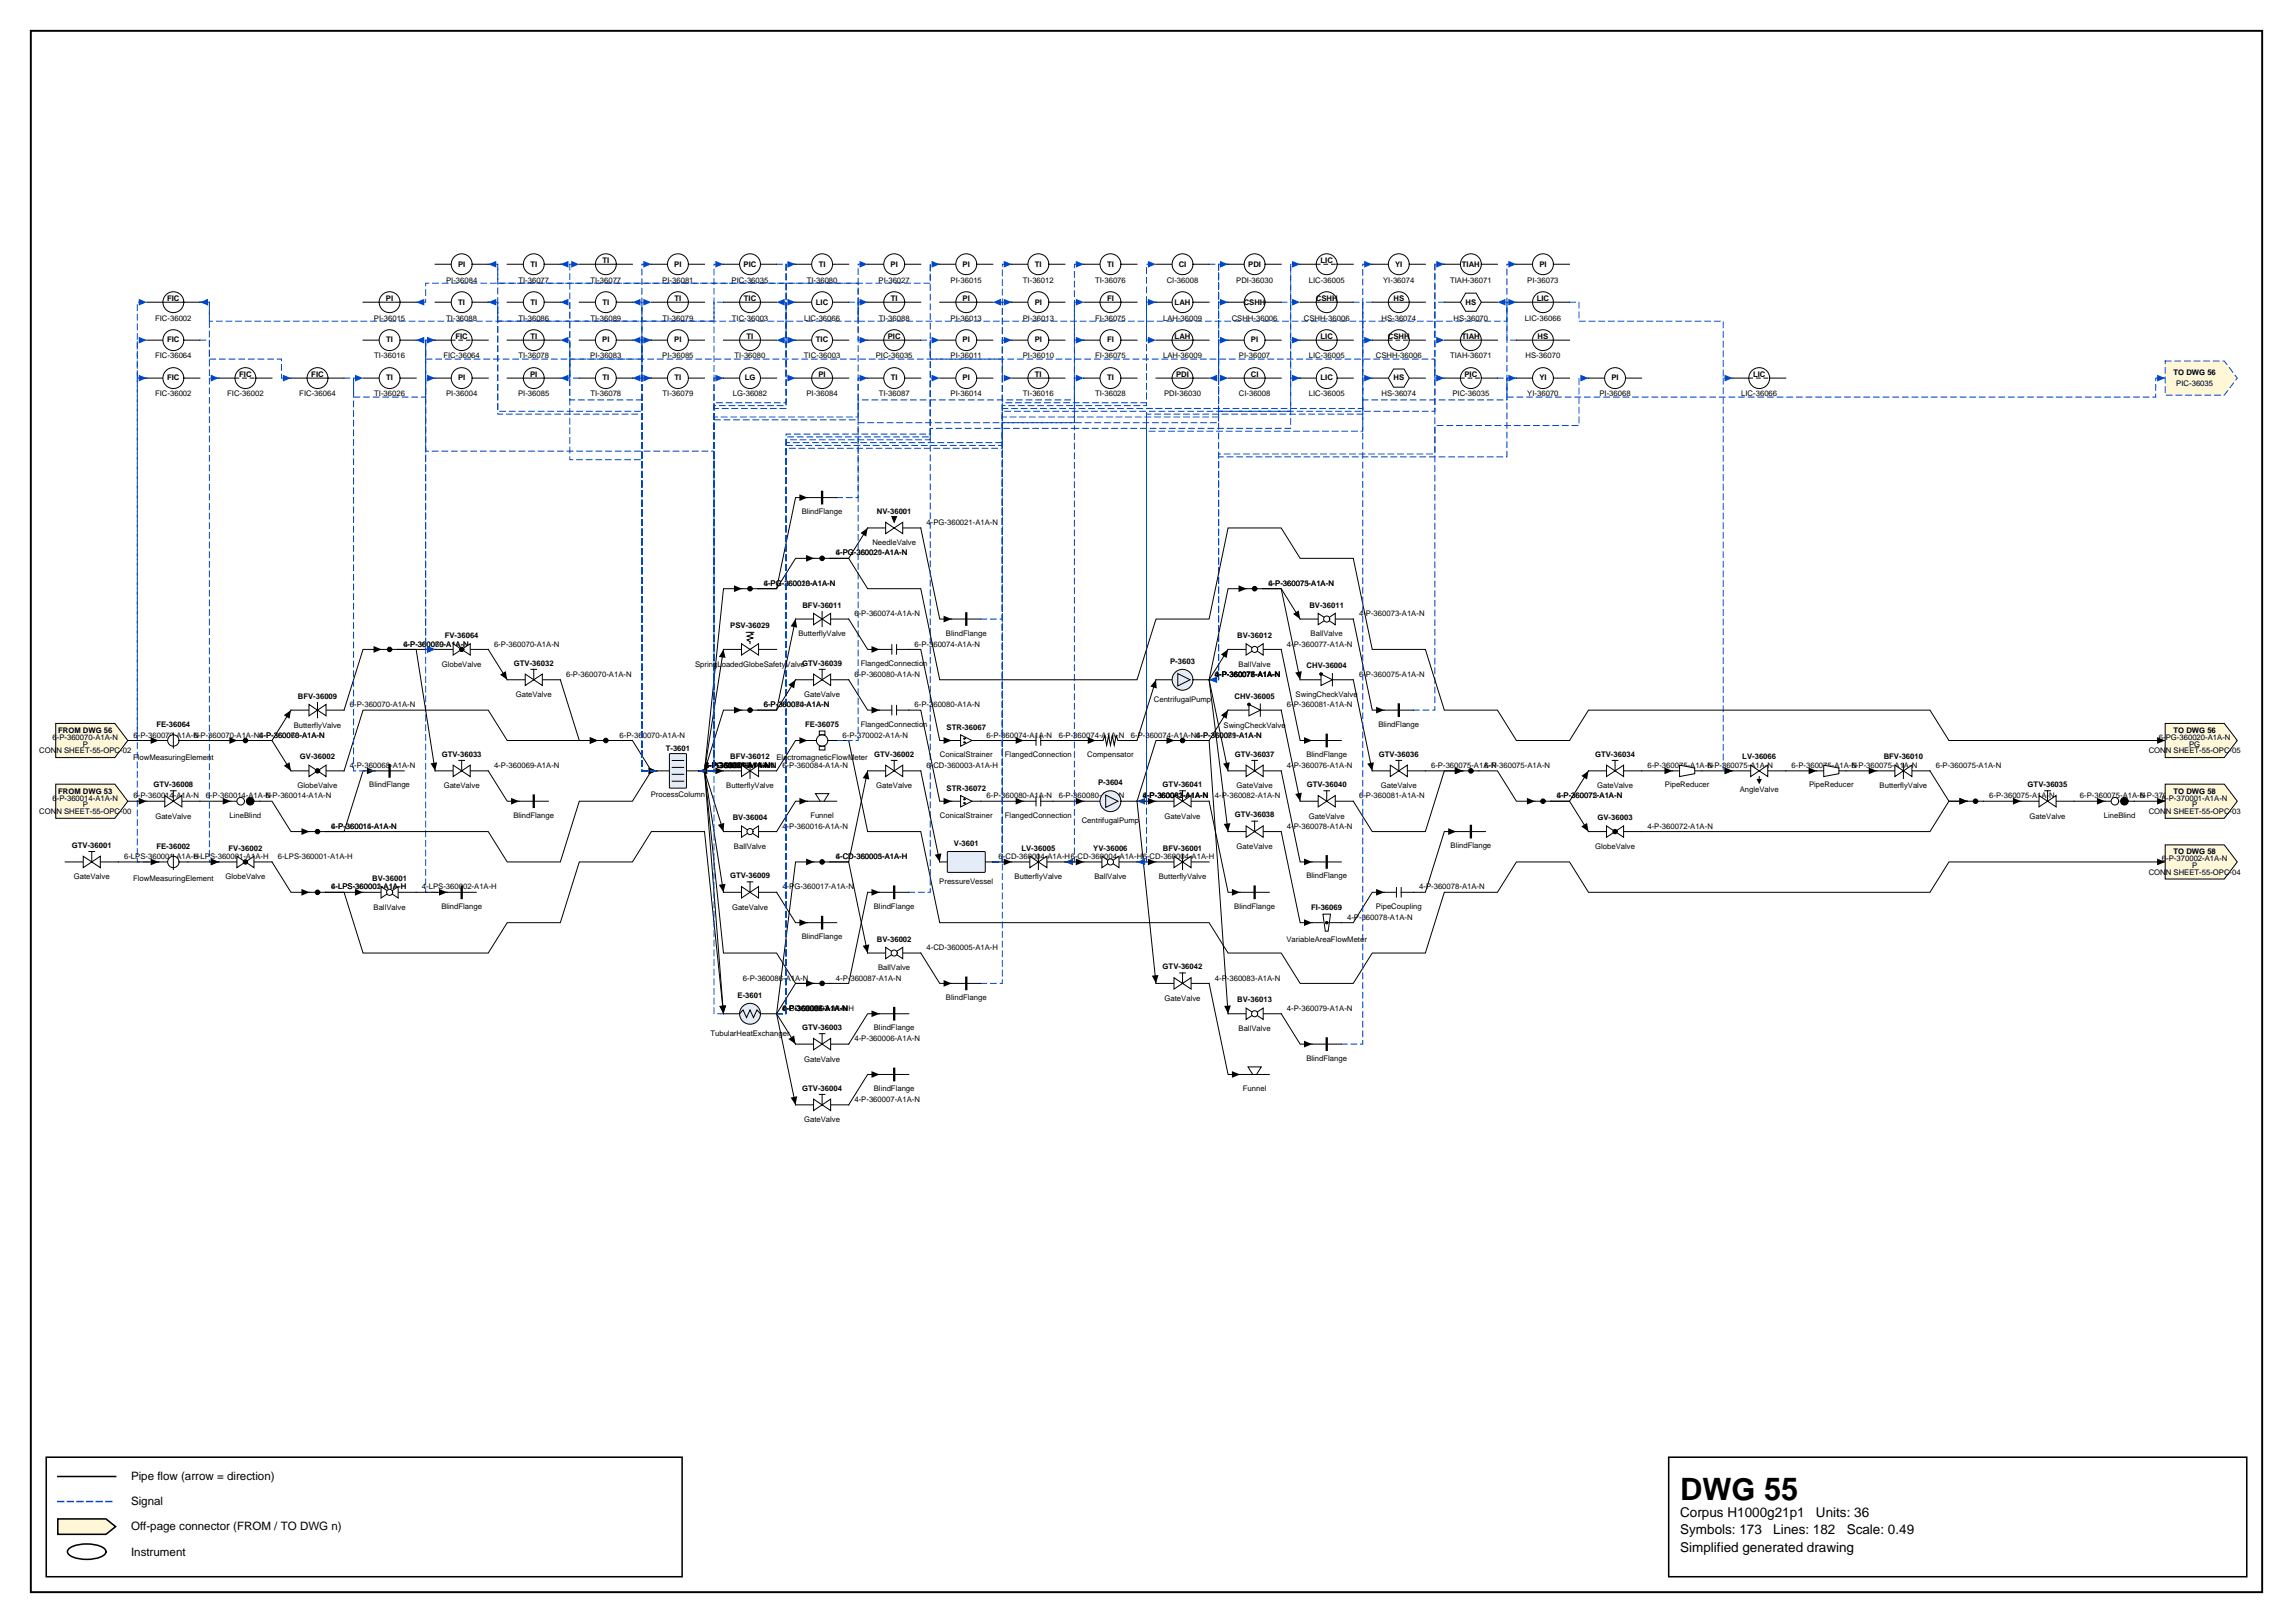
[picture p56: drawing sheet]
<svg xmlns="http://www.w3.org/2000/svg" width="420mm" height="297mm" viewBox="0 0 420 297" stroke-linecap="round" stroke-linejoin="round" font-family="sans-serif">
<defs><g id="words">
<text font-size="5.6" x="307.6" y="274.5">DWG 55</text>
<g font-size="2.5">
<text x="307.6" y="277.6">Corpus H1000g21p1</text>
<text x="307.6" y="280.8">Symbols: 173</text>
<text x="324.6" y="280.8">Lines: 182</text>
<text x="332.5" y="277.6">Units: 36</text>
<text x="338.1" y="280.8">Scale: 0.49</text>
<text x="307.6" y="284">Simplified generated drawing</text>
</g>
<g font-size="2.1">
<text x="24" y="270.9">Pipe flow (arrow = direction)</text>
<text x="24" y="275.5">Signal</text>
<text x="24" y="280.1">Off-page connector (FROM / TO DWG n)</text>
<text x="24" y="284.7">Instrument</text>
</g>
<g font-size="1.4">
<text x="81.7" y="51.7">PI-36084</text>
<text x="83.9" y="48.8">PI</text>
<text x="94.9" y="51.7">TI-36077</text>
<text x="97.1" y="48.8">TI</text>
<text x="108.1" y="51.7">TI-36077</text>
<text x="110.3" y="48.1">TI</text>
<text x="121.3" y="51.7">PI-36081</text>
<text x="123.5" y="48.8">PI</text>
<text x="133.9" y="51.7">PIC-36035</text>
<text x="136.1" y="48.8">PIC</text>
<text x="147.7" y="51.7">TI-36080</text>
<text x="149.9" y="48.8">TI</text>
<text x="160.8" y="51.7">PI-36027</text>
<text x="163" y="48.8">PI</text>
<text x="174" y="51.7">PI-36015</text>
<text x="176.2" y="48.8">PI</text>
<text x="187.3" y="51.7">TI-36012</text>
<text x="189.5" y="48.8">TI</text>
<text x="200.5" y="51.7">TI-36076</text>
<text x="202.7" y="48.8">TI</text>
<text x="213.6" y="51.7">CI-36008</text>
<text x="215.8" y="48.8">CI</text>
<text x="226.3" y="51.7">PDI-36030</text>
<text x="228.5" y="48.8">PDI</text>
<text x="239.6" y="51.7">LIC-36005</text>
<text x="241.8" y="48.1">LIC</text>
<text x="253.2" y="51.7">YI-36074</text>
<text x="255.4" y="48.8">YI</text>
<text x="265.5" y="51.7">TIAH-36071</text>
<text x="267.6" y="48.8">TIAH</text>
<text x="279.6" y="51.7">PI-36073</text>
<text x="281.8" y="48.8">PI</text>
<text x="28.4" y="58.7">FIC-36002</text>
<text x="30.6" y="55">FIC</text>
<text x="68.5" y="58.7">PI-36015</text>
<text x="70.7" y="55">PI</text>
<text x="81.7" y="58.7">TI-36088</text>
<text x="83.9" y="55.7">TI</text>
<text x="94.9" y="58.7">TI-36086</text>
<text x="97.1" y="55.7">TI</text>
<text x="108.1" y="58.7">TI-36089</text>
<text x="110.3" y="55.7">TI</text>
<text x="121.3" y="58.7">TI-36079</text>
<text x="123.5" y="55">TI</text>
<text x="134" y="58.7">TIC-36003</text>
<text x="136.2" y="55">TIC</text>
<text x="147.2" y="58.7">LIC-36066</text>
<text x="149.4" y="55.7">LIC</text>
<text x="160.9" y="58.7">TI-36088</text>
<text x="163.1" y="55">TI</text>
<text x="174" y="58.7">PI-36013</text>
<text x="176.2" y="55">PI</text>
<text x="187.2" y="58.7">PI-36013</text>
<text x="189.4" y="55.7">PI</text>
<text x="200.5" y="58.7">FI-36075</text>
<text x="202.7" y="55">FI</text>
<text x="212.9" y="58.7">LAH-36009</text>
<text x="215.1" y="55.7">LAH</text>
<text x="225.5" y="58.7">CSHH-36006</text>
<text x="227.7" y="55.7">CSHH</text>
<text x="238.7" y="58.7">CSHH-36006</text>
<text x="240.9" y="55">CSHH</text>
<text x="252.9" y="58.7">HS-36074</text>
<text x="255.1" y="55">HS</text>
<text x="266.1" y="58.7">HS-36070</text>
<text x="268.3" y="55.7">HS</text>
<text x="279.2" y="58.7">LIC-36066</text>
<text x="281.4" y="55">LIC</text>
<text x="28.4" y="65.6">FIC-36064</text>
<text x="30.6" y="62.7">FIC</text>
<text x="68.5" y="65.6">TI-36016</text>
<text x="70.7" y="62.7">TI</text>
<text x="81.2" y="65.6">FIC-36064</text>
<text x="83.4" y="62">FIC</text>
<text x="94.9" y="65.6">TI-36078</text>
<text x="97.1" y="62">TI</text>
<text x="108.1" y="65.6">PI-36083</text>
<text x="110.3" y="62.7">PI</text>
<text x="121.3" y="65.6">PI-36085</text>
<text x="123.5" y="62.7">PI</text>
<text x="134.5" y="65.6">TI-36080</text>
<text x="136.7" y="62">TI</text>
<text x="147.2" y="65.6">TIC-36003</text>
<text x="149.4" y="62.7">TIC</text>
<text x="160.3" y="65.6">PIC-36035</text>
<text x="162.5" y="62">PIC</text>
<text x="174" y="65.6">PI-36011</text>
<text x="176.2" y="62.7">PI</text>
<text x="187.2" y="65.6">PI-36010</text>
<text x="189.4" y="62.7">PI</text>
<text x="200.5" y="65.6">FI-36075</text>
<text x="202.7" y="62.7">FI</text>
<text x="212.9" y="65.6">LAH-36009</text>
<text x="215.1" y="62">LAH</text>
<text x="226.8" y="65.6">PI-36007</text>
<text x="229" y="62.7">PI</text>
<text x="239.6" y="65.6">LIC-36005</text>
<text x="241.8" y="62">LIC</text>
<text x="251.9" y="65.6">CSHH-36006</text>
<text x="254.1" y="62">CSHH</text>
<text x="265.5" y="65.6">TIAH-36071</text>
<text x="267.6" y="62">TIAH</text>
<text x="279.3" y="65.6">HS-36070</text>
<text x="281.5" y="62">HS</text>
<text x="30.6" y="69.6">FIC</text>
<text x="43.8" y="68.9">FIC</text>
<text x="57" y="68.9">FIC</text>
<text x="70.7" y="69.6">TI</text>
<text x="83.9" y="69.6">PI</text>
<text x="97.1" y="68.9">PI</text>
<text x="110.3" y="69.6">TI</text>
<text x="123.5" y="69.6">TI</text>
<text x="136.3" y="69.6">LG</text>
<text x="149.8" y="68.9">PI</text>
<text x="163.1" y="69.6">TI</text>
<text x="176.2" y="69.6">PI</text>
<text x="189.5" y="68.9">TI</text>
<text x="202.7" y="69.6">TI</text>
<text x="215.3" y="68.9">PDI</text>
<text x="229" y="68.9">CI</text>
<text x="241.8" y="69.6">LIC</text>
<text x="255.1" y="69.6">HS</text>
<text x="268.1" y="68.9">PIC</text>
<text x="281.8" y="69.6">YI</text>
<text x="295" y="69.6">PI</text>
<text x="320.9" y="68.9">LIC</text>
<text x="397.9" y="68.7">TO DWG 56</text>
<text x="398.4" y="70.7">PIC-36035</text>
<text x="28.4" y="72.6">FIC-36002</text>
<text x="41.6" y="72.6">FIC-36002</text>
<text x="54.8" y="72.6">FIC-36064</text>
<text x="68.5" y="72.6">TI-36026</text>
<text x="81.7" y="72.6">PI-36004</text>
<text x="94.9" y="72.6">PI-36085</text>
<text x="108.1" y="72.6">TI-36078</text>
<text x="121.3" y="72.6">TI-36079</text>
<text x="134.2" y="72.6">LG-36082</text>
<text x="147.7" y="72.6">PI-36084</text>
<text x="160.9" y="72.6">TI-36087</text>
<text x="174" y="72.6">PI-36014</text>
<text x="187.3" y="72.6">TI-36016</text>
<text x="200.5" y="72.6">TI-36028</text>
<text x="213.1" y="72.6">PDI-36030</text>
<text x="226.8" y="72.6">CI-36008</text>
<text x="239.6" y="72.6">LIC-36005</text>
<text x="252.9" y="72.6">HS-36074</text>
<text x="265.9" y="72.6">PIC-36035</text>
<text x="279.6" y="72.6">YI-36070</text>
<text x="292.8" y="72.6">PI-36068</text>
<text x="318.8" y="72.6">LIC-36066</text>
<text x="146.8" y="94.1">BlindFlange</text>
<text x="160.5" y="94">NV-36001</text>
<text x="153" y="101.7">4-PG-360021-A1A-N</text>
<text x="153" y="101.7">6-PG-360020-A1A-N</text>
<text x="159.7" y="99.8">NeedleValve</text>
<text x="169.6" y="96.1">4-PG-360021-A1A-N</text>
<text x="139.8" y="107.2">4-PG-360018-A1A-N</text>
<text x="139.8" y="107.2">6-PG-360020-A1A-N</text>
<text x="232.2" y="107.2">4-P-360073-A1A-N</text>
<text x="232.2" y="107.2">6-P-360075-A1A-N</text>
<text x="146.9" y="111.2">BFV-36011</text>
<text x="156.4" y="112.8">6-P-360074-A1A-N</text>
<text x="239.7" y="111.2">BV-36011</text>
<text x="248.8" y="112.8">4-P-360073-A1A-N</text>
<text x="73.8" y="118.3">6-P-360070-A1A-N</text>
<text x="73.8" y="118.3">4-P-360069-A1A-N</text>
<text x="81.4" y="116.8">FV-36064</text>
<text x="90.4" y="118.3">6-P-360070-A1A-N</text>
<text x="133.7" y="115">PSV-36029</text>
<text x="146.2" y="116.5">ButterflyValve</text>
<text x="167.4" y="118.3">6-P-360074-A1A-N</text>
<text x="173.2" y="116.3">BlindFlange</text>
<text x="226.5" y="116.8">BV-36012</text>
<text x="235.6" y="118.3">4-P-360077-A1A-N</text>
<text x="240" y="116.5">BallValve</text>
<text x="80.9" y="122">GlobeValve</text>
<text x="94.1" y="121.8">GTV-36032</text>
<text x="103.6" y="123.9">6-P-360070-A1A-N</text>
<text x="127.3" y="122">SpringLoadedGlobeSafetyValveGTV-36039</text>
<text x="156.4" y="123.9">6-P-360080-A1A-N</text>
<text x="157.6" y="121.9">FlangedConnection</text>
<text x="214.2" y="121.5">P-3603</text>
<text x="222.4" y="123.9">4-P-360076-A1A-N</text>
<text x="222.4" y="123.9">6-P-360075-A1A-N</text>
<text x="222.4" y="123.9">4-P-360077-A1A-N</text>
<text x="222.4" y="123.9">4-P-360078-A1A-N</text>
<text x="226.8" y="122">BallValve</text>
<text x="239.2" y="122.3">CHV-36004</text>
<text x="248.8" y="123.9">6-P-360075-A1A-N</text>
<text x="54.5" y="127.9">BFV-36009</text>
<text x="64.1" y="129.4">6-P-360070-A1A-N</text>
<text x="94.4" y="127.6">GateValve</text>
<text x="139.8" y="129.4">6-P-360080-A1A-N</text>
<text x="139.8" y="129.4">6-P-360074-A1A-N</text>
<text x="147.2" y="127.6">GateValve</text>
<text x="167.4" y="129.4">6-P-360080-A1A-N</text>
<text x="211.2" y="128.5">CentrifugalPump</text>
<text x="226" y="127.9">CHV-36005</text>
<text x="235.6" y="129.4">6-P-360081-A1A-N</text>
<text x="237.2" y="127.6">SwingCheckValve</text>
<text x="7.2" y="137.9">CONN SHEET-55-OPC-02</text>
<text x="9.6" y="135.4">6-P-360070-A1A-N</text>
<text x="10.6" y="134.1">FROM DWG 56</text>
<text x="15.1" y="136.6">P</text>
<text x="24.5" y="135">6-P-360070-A1A-N</text>
<text x="28.6" y="133.1">FE-36064</text>
<text x="35.5" y="135">6-P-360070-A1A-N4-P-360068-A1A-N</text>
<text x="47.5" y="135">6-P-360070-A1A-N</text>
<text x="53.8" y="133.2">ButterflyValve</text>
<text x="113.4" y="135">6-P-360070-A1A-N</text>
<text x="121.9" y="137.4">T-3601</text>
<text x="147.4" y="133.1">FE-36075</text>
<text x="154.2" y="135">6-P-370002-A1A-N</text>
<text x="157.6" y="133">FlangedConnection</text>
<text x="173.3" y="133.6">STR-36067</text>
<text x="180.6" y="135">6-P-360074-A1A-N</text>
<text x="193.8" y="135">6-P-360074-A1A-N</text>
<text x="207" y="135">6-P-360074-A1A-N4-P-360079-A1A-N</text>
<text x="219" y="135">6-P-360081-A1A-N</text>
<text x="224" y="133.2">SwingCheckValve</text>
<text x="252.4" y="133">BlindFlange</text>
<text x="393.4" y="137.9">CONN SHEET-55-OPC-05</text>
<text x="395.3" y="135.4">6-PG-360020-A1A-N</text>
<text x="397.9" y="134.1">TO DWG 56</text>
<text x="400.8" y="136.6">PG</text>
<text x="24.4" y="139.1">FlowMeasuringElement</text>
<text x="54.9" y="139">GV-36002</text>
<text x="64.1" y="140.6">4-P-360068-A1A-N</text>
<text x="80.9" y="138.5">GTV-36033</text>
<text x="90.4" y="140.6">4-P-360069-A1A-N</text>
<text x="129.1" y="140.6">4-PG-360017-A1A-N</text>
<text x="129.1" y="140.6">4-P-360016-A1A-N</text>
<text x="129.1" y="140.6">6-PG-360020-A1A-N</text>
<text x="129.1" y="140.6">6-P-360085-A1A-N</text>
<text x="129.1" y="140.6">4-FL-360019-A1A-N</text>
<text x="129.1" y="140.6">6-P-360084-A1A-N</text>
<text x="129.1" y="140.6">6-P-360074-A1A-N</text>
<text x="133.7" y="139">BFV-36012</text>
<text x="142.2" y="139.1">ElectromagneticFlowMeter</text>
<text x="143.2" y="140.6">6-P-360084-A1A-N</text>
<text x="160.1" y="138.5">GTV-36002</text>
<text x="169.6" y="140.6">6-CD-360003-A1A-H</text>
<text x="172.1" y="138.5">ConicalStrainer</text>
<text x="184" y="138.5">FlangedConnection</text>
<text x="199.1" y="138.5">Compensator</text>
<text x="201" y="143.7">P-3604</text>
<text x="226.1" y="138.5">GTV-36037</text>
<text x="235.6" y="140.6">4-P-360076-A1A-N</text>
<text x="239.2" y="138.5">BlindFlange</text>
<text x="252.4" y="138.5">GTV-36036</text>
<text x="262" y="140.6">6-P-360075-A1A-N</text>
<text x="271.8" y="140.6">6-P-360075-A1A-N</text>
<text x="292" y="138.5">GTV-36034</text>
<text x="301.6" y="140.6">6-P-360075-A1A-N</text>
<text x="312.6" y="140.6">6-P-360075-A1A-N</text>
<text x="319" y="139">LV-36066</text>
<text x="328" y="140.6">6-P-360075-A1A-N</text>
<text x="339" y="140.6">6-P-360075-A1A-N</text>
<text x="344.9" y="139">BFV-36010</text>
<text x="354.4" y="140.6">6-P-360075-A1A-N</text>
<text x="7.2" y="149">CONN SHEET-55-OPC-00</text>
<text x="9.6" y="146.5">6-P-360014-A1A-N</text>
<text x="10.6" y="145.3">FROM DWG 53</text>
<text x="15.1" y="147.8">P</text>
<text x="24.5" y="146.1">6-P-360014-A1A-N</text>
<text x="28.1" y="144">GTV-36008</text>
<text x="28.4" y="149.8">GateValve</text>
<text x="37.7" y="146.1">6-P-360014-A1A-N</text>
<text x="42" y="149.7">LineBlind</text>
<text x="48.7" y="146.1">6-P-360014-A1A-N</text>
<text x="54.5" y="144.3">GlobeValve</text>
<text x="67.6" y="144.1">BlindFlange</text>
<text x="81.2" y="144.3">GateValve</text>
<text x="94" y="149.7">BlindFlange</text>
<text x="119.1" y="145.9">ProcessColumn</text>
<text x="133" y="144.3">ButterflyValve</text>
<text x="148.4" y="149.7">Funnel</text>
<text x="160.4" y="144.3">GateValve</text>
<text x="172.1" y="149.7">ConicalStrainer</text>
<text x="173.3" y="144.7">STR-36072</text>
<text x="180.6" y="146.1">6-P-360080-A1A-N</text>
<text x="184" y="149.7">FlangedConnection</text>
<text x="193.8" y="146.1">6-P-360080-A1A-N</text>
<text x="209.2" y="146.1">4-P-360082-A1A-N</text>
<text x="209.2" y="146.1">4-P-360083-A1A-N</text>
<text x="209.2" y="146.1">6-P-360081-A1A-N</text>
<text x="212.9" y="144">GTV-36041</text>
<text x="213.2" y="149.8">GateValve</text>
<text x="222.4" y="146.1">4-P-360082-A1A-N</text>
<text x="226.1" y="149.6">GTV-36038</text>
<text x="226.4" y="144.3">GateValve</text>
<text x="239.3" y="144">GTV-36040</text>
<text x="239.6" y="149.8">GateValve</text>
<text x="248.8" y="146.1">6-P-360081-A1A-N</text>
<text x="252.8" y="144.3">GateValve</text>
<text x="285" y="146.1">6-P-360075-A1A-N</text>
<text x="285" y="146.1">4-P-360072-A1A-N</text>
<text x="292.4" y="144.3">GateValve</text>
<text x="304.8" y="144.1">PipeReducer</text>
<text x="318.5" y="145">AngleValve</text>
<text x="331.2" y="144.1">PipeReducer</text>
<text x="344.1" y="144.3">ButterflyValve</text>
<text x="364.2" y="146.1">6-P-360075-A1A-N</text>
<text x="371.2" y="144">GTV-36035</text>
<text x="371.6" y="149.8">GateValve</text>
<text x="380.8" y="146.1">6-P-360075-A1A-N</text>
<text x="385.2" y="149.7">LineBlind</text>
<text x="391.8" y="146.1">6-P-370001-A1A-N</text>
<text x="393.4" y="149">CONN SHEET-55-OPC-03</text>
<text x="395.8" y="146.5">6-P-370001-A1A-N</text>
<text x="397.9" y="145.3">TO DWG 58</text>
<text x="401.3" y="147.8">P</text>
<text x="13.2" y="155.1">GTV-36001</text>
<text x="28.6" y="155.3">FE-36002</text>
<text x="41.8" y="155.7">FV-36002</text>
<text x="60.6" y="151.7">4-P-360015-A1A-N</text>
<text x="60.6" y="151.7">6-P-360014-A1A-N</text>
<text x="134.1" y="150.1">BV-36004</text>
<text x="134.4" y="155.4">BallValve</text>
<text x="143.2" y="151.7">4-P-360016-A1A-N</text>
<text x="174.6" y="154.8">V-3601</text>
<text x="187" y="155.7">LV-36005</text>
<text x="198" y="150.7">CentrifugalPump</text>
<text x="200.2" y="155.7">YV-36006</text>
<text x="212.9" y="155.7">BFV-36001</text>
<text x="226.4" y="155.4">GateValve</text>
<text x="235.6" y="151.7">4-P-360078-A1A-N</text>
<text x="265.6" y="155.2">BlindFlange</text>
<text x="292" y="155.4">GlobeValve</text>
<text x="292.5" y="150.1">GV-36003</text>
<text x="301.6" y="151.7">4-P-360072-A1A-N</text>
<text x="13.5" y="160.9">GateValve</text>
<text x="22.7" y="157.2">6-LPS-360001-A1A-H</text>
<text x="24.4" y="161.3">FlowMeasuringElement</text>
<text x="35.5" y="157.2">6-LPS-360001-A1A-H</text>
<text x="41.3" y="160.9">GlobeValve</text>
<text x="50.9" y="157.2">6-LPS-360001-A1A-H</text>
<text x="68.2" y="161.2">BV-36001</text>
<text x="133.7" y="160.7">GTV-36009</text>
<text x="153" y="157.2">4-CD-360005-A1A-H</text>
<text x="153" y="157.2">6-CD-360003-A1A-H</text>
<text x="172" y="161.8">PressureVessel</text>
<text x="182.8" y="157.2">6-CD-360004-A1A-H6-CD-360004-A1A-H6-CD-360004-A1A-H</text>
<text x="185.8" y="160.9">ButterflyValve</text>
<text x="200.4" y="160.9">BallValve</text>
<text x="212.1" y="160.9">ButterflyValve</text>
<text x="239.2" y="160.8">BlindFlange</text>
<text x="393.4" y="160.1">CONN SHEET-55-OPC-04</text>
<text x="395.8" y="157.6">6-P-370002-A1A-N</text>
<text x="397.9" y="156.4">TO DWG 58</text>
<text x="401.3" y="158.9">P</text>
<text x="60.6" y="162.8">4-LPS-360002-A1A-H</text>
<text x="60.6" y="162.8">6-LPS-360001-A1A-H</text>
<text x="68.4" y="166.5">BallValve</text>
<text x="77.2" y="162.8">4-LPS-360002-A1A-H</text>
<text x="80.8" y="166.3">BlindFlange</text>
<text x="134" y="166.5">GateValve</text>
<text x="143.2" y="162.8">4-PG-360017-A1A-N</text>
<text x="160" y="166.3">BlindFlange</text>
<text x="226" y="166.3">BlindFlange</text>
<text x="240.1" y="166.6">FI-36069</text>
<text x="251.9" y="166.3">PipeCoupling</text>
<text x="259.8" y="162.8">4-P-360078-A1A-N</text>
<text x="146.8" y="171.9">BlindFlange</text>
<text x="160.5" y="172.3">BV-36002</text>
<text x="169.6" y="173.9">4-CD-360005-A1A-H</text>
<text x="235.5" y="172.4">VariableAreaFlowMeter</text>
<text x="246.6" y="168.3">4-P-360078-A1A-N</text>
<text x="136" y="179.5">6-P-360086-A1A-N</text>
<text x="153" y="179.5">4-P-360087-A1A-N</text>
<text x="160.8" y="177.6">BallValve</text>
<text x="212.9" y="177.4">GTV-36042</text>
<text x="222.4" y="179.5">4-P-360083-A1A-N</text>
<text x="135" y="182.6">E-3601</text>
<text x="143.2" y="185">6-P-360086-A1A-N</text>
<text x="143.2" y="185">4-P-360006-A1A-N</text>
<text x="143.2" y="185">6-CD-360003-A1A-H</text>
<text x="143.2" y="185">4-P-360007-A1A-N</text>
<text x="173.2" y="183">BlindFlange</text>
<text x="213.2" y="183.2">GateValve</text>
<text x="226.5" y="183.4">BV-36013</text>
<text x="235.6" y="185">4-P-360079-A1A-N</text>
<text x="130.1" y="189.6">TubularHeatExchanger</text>
<text x="146.9" y="188.5">GTV-36003</text>
<text x="156.4" y="190.6">4-P-360006-A1A-N</text>
<text x="160" y="188.5">BlindFlange</text>
<text x="226.8" y="188.7">BallValve</text>
<text x="147.2" y="194.3">GateValve</text>
<text x="239.2" y="194.1">BlindFlange</text>
<text x="146.9" y="199.6">GTV-36004</text>
<text x="156.4" y="201.7">4-P-360007-A1A-N</text>
<text x="160" y="199.7">BlindFlange</text>
<text x="227.5" y="199.7">Funnel</text>
<text x="147.2" y="205.4">GateValve</text>
</g>
</g></defs>
<path d="M5.6 5.6h408.6v285.8h-408.6z" fill="none" stroke="#000" stroke-width=".35"/>
<path d="M8.5 266.7h116.4v21.9h-116.4zM10.6 270.2h10.6M305.5 266.7h105.8v21.9h-105.8z" fill="none" stroke="#000" stroke-width=".28"/>
<path d="M10.6 274.8h10.6" fill="none" stroke="#0046c8" stroke-width=".28" stroke-dasharray="1.1 .7"/>
<path d="M10.6 278h8.8l1.8 1.4-1.8 1.4h-8.8z" fill="#fff7d6" stroke="#000" stroke-width=".28"/>
<path d="M12.7 283.4a6.7 6.7 0 0 1 6.3 0 .72 .72 0 0 1 0 1.2 6.7 6.7 0 0 1-6.3 0 .72 .72 0 0 1 0-1.2z" fill="none" stroke="#000" stroke-width=".28"/>
<path d="M142.2 163.3l3.5 5.6h2.1M168.6 174.4l3.4 5.6h2.2" fill="none" stroke="#000" stroke-width=".18"/>
<path d="M146.4 168.3l1.4 .6-1.4 .6zM172.8 179.4l1.4 .6-1.4 .6z" fill="#000"/>
<path d="M119.3 69.2h-1.8v-13.9h1.8" fill="none" stroke="#0046c8" stroke-width=".18" stroke-dasharray="1.1 .7"/>
<path d="M117.8 54.7l1.5 .6-1.5 .6z" fill="#0046c8"/>
<path d="M153.2 135.5h2.2l3.4 16.7h9.8l3.4 16.7h49.4l3.4 5.5h9.8l3.4 5.6h9.8l3.4-5.6h9.8l3.4-11.1h9.8l3.4-5.5h9.8l3.4 5.5h62.5l3.5-5.5h39.6" fill="none" stroke="#000" stroke-width=".18"/>
<path d="M394.9 157.1l1.5 .7-1.5 .6z" fill="#000"/>
<path d="M153.2 135.5h3.9v-62.3h39.6v-10.9h1.7" fill="none" stroke="#0046c8" stroke-width=".18" stroke-dasharray="1.1 .7"/>
<path d="M197 61.6l1.4 .7-1.4 .6z" fill="#0046c8"/>
<path d="M247.8 113.3l3.4 16.7h2.2M192.8 146.6h5.6M234.6 185.5l3.4 5.6h2.2" fill="none" stroke="#000" stroke-width=".18"/>
<path d="M251.9 129.3l1.5 .7-1.5 .6zM197 146l1.4 .6-1.4 .7zM238.7 190.5l1.5 .6-1.5 .6z" fill="#000"/>
<path d="M119.3 62.3h-1.8v3.4h-13.2v3.5h-1.7" fill="none" stroke="#0046c8" stroke-width=".18" stroke-dasharray="1.1 .7"/>
<path d="M102.6 69.2l1.5-.6v1.2z" fill="#0046c8"/>
<path d="M81.9 163.3h-4v-94.1h1.8" fill="none" stroke="#0046c8" stroke-width=".18" stroke-dasharray="1.1 .7"/>
<path d="M78.2 68.6l1.5 .6-1.5 .6z" fill="#0046c8"/>
<path d="M89.4 118.9l3.5 5.5M234.6 130l3.4 16.6M267.8 141.1h-3.4l-3.4 11.1h-9.8l-3.4-5.6M390.7 146.6h5.7" fill="none" stroke="#000" stroke-width=".18"/>
<path d="M91.6 123.5l1-.7 .3 1.6zM237.1 145.3l1.2-.2-.3 1.5zM266.4 140.5l1.4 .6-1.4 .6zM394.9 146l1.5 .6-1.5 .7z" fill="#000"/>
<path d="M40.1 69.2h-1.8v88.6h1.8" fill="none" stroke="#0046c8" stroke-width=".18" stroke-dasharray="1.1 .7"/>
<path d="M38.6 157.1l1.5 .7-1.5 .6z" fill="#0046c8"/>
<path d="M251.2 69.2h-1.7v5.6h-39.6v71.8h-1.7" fill="none" stroke="#0046c8" stroke-width=".18" stroke-dasharray="1.1 .7"/>
<path d="M208.2 146.6l1.4-.6v1.3z" fill="#0046c8"/>
<path d="M221.4 146.6l3.4 16.7h2.2" fill="none" stroke="#000" stroke-width=".18"/>
<path d="M225.5 162.7l1.5 .6-1.5 .6z" fill="#000"/>
<path d="M238 62.3h-1.7v-13.9h1.7" fill="none" stroke="#0046c8" stroke-width=".18" stroke-dasharray="1.1 .7"/>
<path d="M236.6 47.7l1.4 .7-1.4 .6z" fill="#0046c8"/>
<path d="M168.6 96.6l3.4 16.7h2.2" fill="none" stroke="#000" stroke-width=".18"/>
<path d="M172.8 112.7l1.4 .6-1.4 .6z" fill="#000"/>
<path d="M264.4 55.3h-1.7v20h-39.6v49.1h-1.7" fill="none" stroke="#0046c8" stroke-width=".18" stroke-dasharray="1.1 .7"/>
<path d="M221.4 124.4l1.4-.6v1.2z" fill="#0046c8"/>
<path d="M215 135.5h-3.4l-3.4 11.1M208.2 146.6h3.4M208.2 146.6l3.4 33.4" fill="none" stroke="#000" stroke-width=".18"/>
<path d="M213.6 134.9l1.4 .6-1.4 .6zM210.2 146l1.4 .6-1.4 .7zM210.9 178.6l1.2-.2-.5 1.6z" fill="#000"/>
<path d="M208.2 146.6h1.7v-70.8h39.6v-27.4h1.7" fill="none" stroke="#0046c8" stroke-width=".18" stroke-dasharray="1.1 .7"/>
<path d="M249.7 47.7l1.5 .7-1.5 .6z" fill="#0046c8"/>
<path d="M109.5 135.5h-16.6l-3.5-5.5h-22.9l-3.5 11.1M253.4 163.3h-2.2l-3.4 5.6h-2.2" fill="none" stroke="#000" stroke-width=".18"/>
<path d="M108 134.9l1.5 .6-1.5 .6zM251.9 162.7l1.5 .6-1.5 .6z" fill="#000"/>
<path d="M179.6 113.3h3.9v-37h39.6v-27.9h1.7" fill="none" stroke="#0046c8" stroke-width=".18" stroke-dasharray="1.1 .7"/>
<path d="M223.4 47.7l1.4 .7-1.4 .6z" fill="#0046c8"/>
<path d="M172 48.4h-1.7v3.4h-92.4v3.5h-1.7" fill="none" stroke="#0046c8" stroke-width=".18" stroke-dasharray="1.1 .7"/>
<path d="M76.2 55.3l1.5-.6v1.2z" fill="#0046c8"/>
<path d="M221.4 180l3.4 16.6h2.2" fill="none" stroke="#000" stroke-width=".18"/>
<path d="M225.5 196l1.5 .6-1.5 .7z" fill="#000"/>
<path d="M264.4 48.4h-1.7v13.9h1.7" fill="none" stroke="#0046c8" stroke-width=".18" stroke-dasharray="1.1 .7"/>
<path d="M262.9 61.6l1.5 .7-1.5 .6z" fill="#0046c8"/>
<path d="M49.8 157.8l3.5 5.5h3.4M89.4 141.1l3.5 5.5h2.1M208.2 157.8h3.4" fill="none" stroke="#000" stroke-width=".18"/>
<path d="M93.6 146l1.4 .6-1.4 .7zM210.2 157.1l1.4 .7-1.4 .6zM55.2 162.7l1.5 .6-1.5 .6z" fill="#000"/>
<path d="M106.1 69.2h-1.8v-6.9h-1.7" fill="none" stroke="#0046c8" stroke-width=".18" stroke-dasharray="1.1 .7"/>
<path d="M102.6 62.3l1.5-.7v1.3z" fill="#0046c8"/>
<path d="M317.2 69.2h-1.7v71.9h1.7" fill="none" stroke="#0046c8" stroke-width=".18" stroke-dasharray="1.1 .7"/>
<path d="M315.7 140.5l1.5 .6-1.5 .6z" fill="#0046c8"/>
<path d="M69.9 118.9h-3.4l-3.5 11.1M270.7 141.1h3.5l3.4 5.5h3.4" fill="none" stroke="#000" stroke-width=".18"/>
<path d="M68.4 118.2l1.5 .7-1.5 .6zM279.5 146l1.5 .6-1.5 .7z" fill="#000"/>
<path d="M179.6 180h3.9v-102.6h39.6v-15.1h1.7" fill="none" stroke="#0046c8" stroke-width=".18" stroke-dasharray="1.1 .7"/>
<path d="M223.4 61.6l1.4 .7-1.4 .6z" fill="#0046c8"/>
<path d="M26.9 69.2h-1.8v-13.9h1.8" fill="none" stroke="#0046c8" stroke-width=".18" stroke-dasharray="1.1 .7"/>
<path d="M25.4 54.7l1.5 .6-1.5 .6z" fill="#0046c8"/>
<path d="M34.4 157.8h5.7M68.7 141.1h-2.2l-3.5 11.1h-3.4h29.8l3.5 5.6h9.7l3.5-11.2h9.7l3.5-5.5h.9" fill="none" stroke="#000" stroke-width=".18"/>
<path d="M38.6 157.1l1.5 .7-1.5 .6zM67.2 140.5l1.5 .6-1.5 .6zM118.7 140.5l1.5 .6-1.5 .6z" fill="#000"/>
<path d="M29.1 157.8h-4v-88.6h1.8" fill="none" stroke="#0046c8" stroke-width=".18" stroke-dasharray="1.1 .7"/>
<path d="M25.4 68.6l1.5 .6-1.5 .6z" fill="#0046c8"/>
<path d="M166.4 163.3h3.9v-84.9h26.4v-30h1.7" fill="none" stroke="#0046c8" stroke-width=".18" stroke-dasharray="1.1 .7"/>
<path d="M197 47.7l1.4 .7-1.4 .6z" fill="#0046c8"/>
<path d="M166.4 118.9h2.2l3.4 16.6h2.2M128 141.1h1l3.5 33.3h9.7l3.5 5.6h3.4M66.5 163.3h-6.9h3.4l3.5 11.1h22.9l3.5-5.5h9.7l3.5-11.1h9.7l3.5-5.6h9.7l3.5 33.3M76.2 163.3h5.7M161 163.3h-2.2l-3.4 16.7h-3.4" fill="none" stroke="#000" stroke-width=".18"/>
<path d="M172.8 134.9l1.4 .6-1.4 .6zM128 141.1l1.5-.6v1.2zM65 162.7l1.5 .6-1.5 .6zM80.4 162.7l1.5 .6-1.5 .6zM159.6 162.7l1.4 .6-1.4 .6zM131.7 184.1l1.2-.1-.4 1.5z" fill="#000"/>
<path d="M211.6 55.3h-1.7v7h1.7" fill="none" stroke="#0046c8" stroke-width=".18" stroke-dasharray="1.1 .7"/>
<path d="M210.2 61.6l1.4 .7-1.4 .6z" fill="#0046c8"/>
<path d="M34.4 135.5h9.1M179.6 146.6h7.8" fill="none" stroke="#000" stroke-width=".18"/>
<path d="M42 134.9l1.5 .6-1.5 .6zM185.9 146l1.5 .6-1.5 .7z" fill="#000"/>
<path d="M29.1 135.5h-4v-73.2h1.8" fill="none" stroke="#0046c8" stroke-width=".18" stroke-dasharray="1.1 .7"/>
<path d="M25.4 61.6l1.5 .7-1.5 .6z" fill="#0046c8"/>
<path d="M112.4 135.5h3.4l3.5 5.6h.9" fill="none" stroke="#000" stroke-width=".18"/>
<path d="M118.7 140.5l1.5 .6-1.5 .6z" fill="#000"/>
<path d="M247.8 55.3h1.7v7h1.7" fill="none" stroke="#0046c8" stroke-width=".18" stroke-dasharray="1.1 .7"/>
<path d="M249.7 61.6l1.5 .7-1.5 .6z" fill="#0046c8"/>
<path d="M221.4 48.4h1.7v20.8h1.7" fill="none" stroke="#0046c8" stroke-width=".18" stroke-dasharray="1.1 .7"/>
<path d="M223.4 68.6l1.4 .6-1.4 .6z" fill="#0046c8"/>
<path d="M274.2 69.2h1.7v3.5h118.8v-3.5h1.7" fill="none" stroke="#0046c8" stroke-width=".18" stroke-dasharray="1.1 .7"/>
<path d="M394.9 68.6l1.5 .6-1.5 .6z" fill="#0046c8"/>
<path d="M338 141.1h5.6M161 185.5h-2.2l-3.4 5.6" fill="none" stroke="#000" stroke-width=".18"/>
<path d="M342.1 140.5l1.5 .6-1.5 .6zM159.6 184.9l1.4 .6-1.4 .7z" fill="#000"/>
<path d="M68.7 141.1h-4v-71.9h1.8" fill="none" stroke="#0046c8" stroke-width=".18" stroke-dasharray="1.1 .7"/>
<path d="M65 68.6l1.5 .6-1.5 .6z" fill="#0046c8"/>
<path d="M185.2 55.3h-3.4" fill="none" stroke="#0046c8" stroke-width=".18" stroke-dasharray="1.1 .7"/>
<path d="M181.8 55.3l1.5-.6v1.2z" fill="#0046c8"/>
<path d="M23.4 135.5h5.7" fill="none" stroke="#000" stroke-width=".18"/>
<path d="M27.6 134.9l1.5 .6-1.5 .6z" fill="#000"/>
<path d="M132.5 55.3h-1.8v3.5h-92.4v-3.5h-1.7" fill="none" stroke="#0046c8" stroke-width=".18" stroke-dasharray="1.1 .7"/>
<path d="M36.6 55.3l1.5-.6v1.2z" fill="#0046c8"/>
<path d="M128 141.1h1l3.5 22.2" fill="none" stroke="#000" stroke-width=".18"/>
<path d="M131.6 161.9l1.2-.2-.3 1.6z" fill="#000"/>
<path d="M120.2 141.1h-2.7v-71.9h1.8" fill="none" stroke="#0046c8" stroke-width=".18" stroke-dasharray="1.1 .7"/>
<path d="M117.8 68.6l1.5 .6-1.5 .6z" fill="#0046c8"/>
<path d="M120.2 141.1h-2.7v-78.8h1.8" fill="none" stroke="#0046c8" stroke-width=".18" stroke-dasharray="1.1 .7"/>
<path d="M117.8 61.6l1.5 .7-1.5 .6z" fill="#0046c8"/>
<path d="M120.2 141.1h-2.7v-92.7h1.8" fill="none" stroke="#0046c8" stroke-width=".18" stroke-dasharray="1.1 .7"/>
<path d="M117.8 47.7l1.5 .7-1.5 .6z" fill="#0046c8"/>
<path d="M120.2 141.1h-2.7v-71.9h-1.7" fill="none" stroke="#0046c8" stroke-width=".18" stroke-dasharray="1.1 .7"/>
<path d="M115.8 69.2l1.5-.6v1.2z" fill="#0046c8"/>
<path d="M120.2 141.1h-2.7v-78.8h-1.7" fill="none" stroke="#0046c8" stroke-width=".18" stroke-dasharray="1.1 .7"/>
<path d="M115.8 62.3l1.5-.7v1.3z" fill="#0046c8"/>
<path d="M120.2 141.1h-2.7v-85.8h-1.7" fill="none" stroke="#0046c8" stroke-width=".18" stroke-dasharray="1.1 .7"/>
<path d="M115.8 55.3l1.5-.6v1.2z" fill="#0046c8"/>
<path d="M128 141.1h2.7v-71.9h1.8" fill="none" stroke="#0046c8" stroke-width=".18" stroke-dasharray="1.1 .7"/>
<path d="M131 68.6l1.5 .6-1.5 .6z" fill="#0046c8"/>
<path d="M128 141.1h2.7v-92.7h1.8" fill="none" stroke="#0046c8" stroke-width=".18" stroke-dasharray="1.1 .7"/>
<path d="M131 47.7l1.5 .7-1.5 .6z" fill="#0046c8"/>
<path d="M128 141.1h1l3.5 11.1" fill="none" stroke="#000" stroke-width=".18"/>
<path d="M131.4 151l1.2-.4-.1 1.6z" fill="#000"/>
<path d="M120.2 141.1h-2.7v-57h-13.2v-28.8h-1.7" fill="none" stroke="#0046c8" stroke-width=".18" stroke-dasharray="1.1 .7"/>
<path d="M102.6 55.3l1.5-.6v1.2z" fill="#0046c8"/>
<path d="M135.9 107.7h-3.4l-3.5 33.4h-1h1l3.5 44.4" fill="none" stroke="#000" stroke-width=".18"/>
<path d="M134.4 107.1l1.5 .6-1.5 .7zM131.7 184.1l1.3-.1-.5 1.5z" fill="#000"/>
<path d="M120.2 141.1h-2.7v-67.9h-13.2v-24.8h-1.7" fill="none" stroke="#0046c8" stroke-width=".18" stroke-dasharray="1.1 .7"/>
<path d="M102.6 48.4l1.5-.7v1.3z" fill="#0046c8"/>
<path d="M128 141.1h2.7v-67.4h13.2v-11.4h1.8" fill="none" stroke="#0046c8" stroke-width=".18" stroke-dasharray="1.1 .7"/>
<path d="M144.2 61.6l1.5 .7-1.5 .6z" fill="#0046c8"/>
<path d="M128 141.1h2.7v-66.9h13.2v-18.9h1.8" fill="none" stroke="#0046c8" stroke-width=".18" stroke-dasharray="1.1 .7"/>
<path d="M144.2 54.7l1.5 .6-1.5 .6z" fill="#0046c8"/>
<path d="M132.5 118.9l-3.5 22.2h-1h4.5" fill="none" stroke="#000" stroke-width=".18"/>
<path d="M132.5 118.9l.3 1.5-1.2-.2zM131 140.5l1.5 .6-1.5 .6z" fill="#000"/>
<path d="M128 141.1h2.7v-66.3h13.2v-26.4h1.8" fill="none" stroke="#0046c8" stroke-width=".18" stroke-dasharray="1.1 .7"/>
<path d="M144.2 47.7l1.5 .7-1.5 .6z" fill="#0046c8"/>
<path d="M120.2 141.1h-2.7v-65.8h-26.4v-20h-1.7" fill="none" stroke="#0046c8" stroke-width=".18" stroke-dasharray="1.1 .7"/>
<path d="M89.4 55.3l1.5-.6v1.2z" fill="#0046c8"/>
<path d="M120.2 141.1h-2.7v-65.3h-26.4v-27.4h-1.7" fill="none" stroke="#0046c8" stroke-width=".18" stroke-dasharray="1.1 .7"/>
<path d="M89.4 48.4l1.5-.7v1.3z" fill="#0046c8"/>
<path d="M135.9 130h-3.4l-3.5 11.1h-1" fill="none" stroke="#000" stroke-width=".18"/>
<path d="M134.4 129.3l1.5 .7-1.5 .6z" fill="#000"/>
<path d="M128 141.1h2.7v-64.8h26.4v-7.1h1.7" fill="none" stroke="#0046c8" stroke-width=".18" stroke-dasharray="1.1 .7"/>
<path d="M157.4 68.6l1.4 .6-1.4 .6z" fill="#0046c8"/>
<path d="M128 141.1h2.7v-64.3h26.4v-28.4h1.7" fill="none" stroke="#0046c8" stroke-width=".18" stroke-dasharray="1.1 .7"/>
<path d="M157.4 47.7l1.4 .7-1.4 .6z" fill="#0046c8"/>
<path d="M153.2 91.1h3.9v-13.7h39.6v-8.2h1.7" fill="none" stroke="#0046c8" stroke-width=".18" stroke-dasharray="1.1 .7"/>
<path d="M197 68.6l1.4 .6-1.4 .6z" fill="#0046c8"/>
<path d="M142.2 48.4h1.7v3.4h13.2v10.5h1.7" fill="none" stroke="#0046c8" stroke-width=".18" stroke-dasharray="1.1 .7"/>
<path d="M157.4 61.6l1.4 .7-1.4 .6z" fill="#0046c8"/>
<path d="M158.8 141.1l-3.4 16.7h-3.4h3.4l3.4 16.6" fill="none" stroke="#000" stroke-width=".18"/>
<path d="M158.8 141.1l.4 1.6-1.3-.3zM157.9 173.1l1.3-.3-.4 1.6z" fill="#000"/>
<path d="M258.8 130h3.9v-52.1h26.4v-8.7h1.7" fill="none" stroke="#0046c8" stroke-width=".18" stroke-dasharray="1.1 .7"/>
<path d="M289.3 68.6l1.5 .6-1.5 .6z" fill="#0046c8"/>
<path d="M53.3 130l-3.5 5.5h-3.4h3.4l3.5 5.6M247.8 124.4l3.4 16.7M21.7 157.8h7.4M36.6 146.6h5.7M300.5 141.1h5.7" fill="none" stroke="#000" stroke-width=".18"/>
<path d="M52 130.9l1.3-.9-.3 1.6zM27.6 157.1l1.5 .7-1.5 .6zM40.8 146l1.5 .6-1.5 .7zM52 140.2l1-.7 .3 1.6zM250.3 139.8l1.2-.3-.3 1.6zM304.7 140.5l1.5 .6-1.5 .6z" fill="#000"/>
<path d="M238 48.4h-1.7v30h-39.6v79.4h-1.7" fill="none" stroke="#0046c8" stroke-width=".18" stroke-dasharray="1.1 .7"/>
<path d="M195 157.8l1.5-.7v1.3z" fill="#0046c8"/>
<path d="M192.8 135.5h7.8M147.8 146.6h-2.1l-3.5 5.6M261 141.1h6.8M326.9 141.1h5.7M363.1 146.6h6.9M161 196.6h-2.2l-3.4 5.6" fill="none" stroke="#000" stroke-width=".18"/>
<path d="M199.1 134.9l1.5 .6-1.5 .6zM146.4 146l1.4 .6-1.4 .7zM266.4 140.5l1.4 .6-1.4 .6zM331.1 140.5l1.5 .6-1.5 .6zM368.5 146l1.5 .6-1.5 .7zM159.6 196l1.4 .6-1.4 .7z" fill="#000"/>
<path d="M251.2 62.3h-1.7v16.6h-39.6v78.9h-1.7" fill="none" stroke="#0046c8" stroke-width=".18" stroke-dasharray="1.1 .7"/>
<path d="M208.2 157.8l1.4-.7v1.3z" fill="#0046c8"/>
<path d="M47.6 146.6h2.2l3.5 5.6h3.4" fill="none" stroke="#000" stroke-width=".18"/>
<path d="M55.2 151.6l1.5 .6-1.5 .6z" fill="#000"/>
<path d="M287.4 55.3h1.7v3.5h26.4v10.4h1.7" fill="none" stroke="#0046c8" stroke-width=".18" stroke-dasharray="1.1 .7"/>
<path d="M315.7 68.6l1.5 .6-1.5 .6z" fill="#0046c8"/>
<path d="M147.8 91.1h-2.1l-3.5 16.6h-3.4h3.4l3.5-5.5h3.4M168.6 141.1l3.4 16.7M266.6 152.2h-2.2l-3.4 11.1h-2.2M311.6 141.1h5.6M379.7 146.6h5.7" fill="none" stroke="#000" stroke-width=".18"/>
<path d="M146.4 90.5l1.4 .6-1.4 .6zM147.6 101.6l1.5 .6-1.5 .6zM171.1 156.4l1.2-.2-.3 1.6zM265.1 151.6l1.5 .6-1.5 .6zM315.7 140.5l1.5 .6-1.5 .6zM383.9 146l1.5 .6-1.5 .7z" fill="#000"/>
<path d="M142.2 185.5h1.7v-106.1h26.4v-10.2h1.7" fill="none" stroke="#0046c8" stroke-width=".18" stroke-dasharray="1.1 .7"/>
<path d="M170.6 68.6l1.4 .6-1.4 .6z" fill="#0046c8"/>
<path d="M142.2 185.5h1.7v-105.5h26.4v-17.7h1.7" fill="none" stroke="#0046c8" stroke-width=".18" stroke-dasharray="1.1 .7"/>
<path d="M170.6 61.6l1.4 .7-1.4 .6z" fill="#0046c8"/>
<path d="M142.2 185.5h1.7v-105h26.4v-32.1h1.7" fill="none" stroke="#0046c8" stroke-width=".18" stroke-dasharray="1.1 .7"/>
<path d="M170.6 47.7l1.4 .7-1.4 .6z" fill="#0046c8"/>
<path d="M142.2 185.5h1.7v-104.5h39.6v-18.7h1.7" fill="none" stroke="#0046c8" stroke-width=".18" stroke-dasharray="1.1 .7"/>
<path d="M183.8 61.6l1.4 .7-1.4 .6z" fill="#0046c8"/>
<path d="M149.1 180h-3.4l-3.5 5.5 3.5 5.6" fill="none" stroke="#000" stroke-width=".18"/>
<path d="M147.6 179.4l1.5 .6-1.5 .6zM144.3 190.2l1.1-.7 .3 1.6z" fill="#000"/>
<path d="M142.2 185.5h1.7v-104h39.6v-26.2h1.7" fill="none" stroke="#0046c8" stroke-width=".18" stroke-dasharray="1.1 .7"/>
<path d="M183.8 54.7l1.4 .6-1.4 .6z" fill="#0046c8"/>
<path d="M149.1 157.8h-3.4l-3.5 27.7 3.5 16.7" fill="none" stroke="#000" stroke-width=".18"/>
<path d="M147.6 157.1l1.5 .7-1.5 .6zM144.7 200.9l1.3-.3-.3 1.6z" fill="#000"/>
<path d="M142.2 185.5h1.7v-103.5h39.6v-33.6h1.7" fill="none" stroke="#0046c8" stroke-width=".18" stroke-dasharray="1.1 .7"/>
<path d="M183.8 47.7l1.4 .7-1.4 .6z" fill="#0046c8"/>
<path d="M132.5 185.5h-1.8v-102.9h-52.8v-20.3h-1.7" fill="none" stroke="#0046c8" stroke-width=".18" stroke-dasharray="1.1 .7"/>
<path d="M76.2 62.3l1.5-.7v1.3z" fill="#0046c8"/>
<path d="M234.6 141.1l3.4 16.7h2.2" fill="none" stroke="#000" stroke-width=".18"/>
<path d="M238.7 157.1l1.5 .7-1.5 .6z" fill="#000"/>
<path d="M221.4 124.4h1.7v-41.3h39.6v-34.7h1.7" fill="none" stroke="#0046c8" stroke-width=".18" stroke-dasharray="1.1 .7"/>
<path d="M262.9 47.7l1.5 .7-1.5 .6z" fill="#0046c8"/>
<path d="M221.4 124.4h1.7v-40.8h52.8v-14.4h1.7" fill="none" stroke="#0046c8" stroke-width=".18" stroke-dasharray="1.1 .7"/>
<path d="M276.1 68.6l1.5 .6-1.5 .6z" fill="#0046c8"/>
<path d="M158.8 96.6l-3.4 5.6h-3.4h3.4l3.4 5.5h9.8l3.4 16.7h36.2l3.4-11.1h9.8l3.4-16.7h9.8l3.4 5.6h9.8l3.4 16.7h9.8l3.4 11.1h9.8l3.4 5.5h9.8l3.4-5.5h62.5l3.5 5.5h39.6M79.7 118.9h-6.9h3.4l3.5 22.2M224.8 118.9l-3.4 5.5M228.2 107.7h-3.4l-3.4 16.7M179.6 135.5h7.8M221.4 124.4l3.4 16.7M221.4 124.4l3.4 27.8M195 157.8h3.4" fill="none" stroke="#000" stroke-width=".18"/>
<path d="M157.5 97.6l1.3-1-.2 1.6zM78.2 118.2l1.5 .7-1.5 .6zM223.5 119.8l1.3-.9-.2 1.5zM226.8 107.1l1.4 .6-1.4 .7zM185.9 134.9l1.5 .6-1.5 .6zM394.9 134.9l1.5 .6-1.5 .6zM78.8 139.7l1.2-.2-.3 1.6zM197 157.1l1.4 .7-1.4 .6zM223.9 139.8l1.2-.3-.3 1.6zM224 150.8l1.3-.1-.5 1.5z" fill="#000"/>
<path d="M102.6 48.4h3.5" fill="none" stroke="#0046c8" stroke-width=".18" stroke-dasharray="1.1 .7"/>
<path d="M104.6 47.7l1.5 .7-1.5 .6z" fill="#0046c8"/>
<path d="M145.7 62.3h-1.8v-7h-1.7" fill="none" stroke="#0046c8" stroke-width=".18" stroke-dasharray="1.1 .7"/>
<path d="M142.2 55.3l1.5-.6v1.2z" fill="#0046c8"/>
<path d="M76.2 62.3h1.7v3.4h105.6v3.5h1.7" fill="none" stroke="#0046c8" stroke-width=".18" stroke-dasharray="1.1 .7"/>
<path d="M183.8 68.6l1.4 .6-1.4 .6z" fill="#0046c8"/>
<path d="M63 69.2h1.7v3.5h13.2v-10.4h1.8" fill="none" stroke="#0046c8" stroke-width=".18" stroke-dasharray="1.1 .7"/>
<path d="M78.2 61.6l1.5 .7-1.5 .6z" fill="#0046c8"/>
<path d="M155.4 55.3h1.7v3.5h118.8v-3.5h1.7" fill="none" stroke="#0046c8" stroke-width=".18" stroke-dasharray="1.1 .7"/>
<path d="M276.1 54.7l1.5 .6-1.5 .6z" fill="#0046c8"/>
<path d="M290.8 141.1l-3.4 5.5h-3.5h3.5l3.4 5.6" fill="none" stroke="#000" stroke-width=".18"/>
<path d="M289.5 142l1.3-.9-.2 1.6zM289.5 151.3l1.1-.7 .2 1.6z" fill="#000"/>
<path d="M79.7 62.3h-1.8v56.6h1.8" fill="none" stroke="#0046c8" stroke-width=".18" stroke-dasharray="1.1 .7"/>
<path d="M78.2 118.2l1.5 .7-1.5 .6z" fill="#0046c8"/>
<path d="M277.6 62.3h-1.7v-7h-1.7" fill="none" stroke="#0046c8" stroke-width=".18" stroke-dasharray="1.1 .7"/>
<path d="M274.2 55.3l1.4-.6v1.2z" fill="#0046c8"/>
<path d="M238 113.3l-3.4-5.6h-3.4h3.4l3.4 16.7" fill="none" stroke="#000" stroke-width=".18"/>
<path d="M236.7 112.4l1.1-.7 .2 1.6zM237.1 123.1l1.2-.3-.3 1.6z" fill="#000"/>
<path d="M251.2 55.3h-1.7v13.9h1.7" fill="none" stroke="#0046c8" stroke-width=".18" stroke-dasharray="1.1 .7"/>
<path d="M249.7 68.6l1.5 .6-1.5 .6z" fill="#0046c8"/>
<path d="M224.8 130l-3.4 5.5h-3.4h3.4l3.4 50" fill="none" stroke="#000" stroke-width=".18"/>
<path d="M223.5 130.9l1.3-.9-.2 1.6zM224.1 184.1l1.3-.1-.6 1.5z" fill="#000"/>
<path d="M245.6 191.1h3.9v-117.9h26.4v-24.8h1.7" fill="none" stroke="#0046c8" stroke-width=".18" stroke-dasharray="1.1 .7"/>
<path d="M276.1 47.7l1.5 .7-1.5 .6z" fill="#0046c8"/>
<path d="M147.8 135.5h-2.1l-3.5 5.6" fill="none" stroke="#000" stroke-width=".18"/>
<path d="M146.4 134.9l1.4 .6-1.4 .6z" fill="#000"/>
<path d="M145.7 48.4h-1.8v13.9h-1.7" fill="none" stroke="#0046c8" stroke-width=".18" stroke-dasharray="1.1 .7"/>
<path d="M142.2 62.3l1.5-.7v1.3z" fill="#0046c8"/>
<path d="M36.6 55.3h1.7v13.9h1.8" fill="none" stroke="#0046c8" stroke-width=".18" stroke-dasharray="1.1 .7"/>
<path d="M38.6 68.6l1.5 .6-1.5 .6z" fill="#0046c8"/>
<path d="M102.6 124.4l3.5 11.1h3.4" fill="none" stroke="#000" stroke-width=".18"/>
<path d="M108 134.9l1.5 .6-1.5 .6z" fill="#000"/>
<path d="M198.4 62.3h-1.7v-7h1.7" fill="none" stroke="#0046c8" stroke-width=".18" stroke-dasharray="1.1 .7"/>
<path d="M197 54.7l1.4 .6-1.4 .6z" fill="#0046c8"/>
<path d="M234.6 55.3h3.4" fill="none" stroke="#0046c8" stroke-width=".18" stroke-dasharray="1.1 .7"/>
<path d="M236.6 54.7l1.4 .6-1.4 .6z" fill="#0046c8"/>
<path d="M89.4 55.3h1.7v3.5h66v-3.5h1.7" fill="none" stroke="#0046c8" stroke-width=".18" stroke-dasharray="1.1 .7"/>
<path d="M157.4 54.7l1.4 .6-1.4 .6z" fill="#0046c8"/>
<path d="M89.4 48.4h1.7v3.4h52.8v17.4h1.8" fill="none" stroke="#0046c8" stroke-width=".18" stroke-dasharray="1.1 .7"/>
<path d="M144.2 68.6l1.5 .6-1.5 .6z" fill="#0046c8"/>
<path d="M155.4 124.4l3.4 5.6h2.2M360.2 146.6h-3.4l-3.5 5.6h-52.8" fill="none" stroke="#000" stroke-width=".18"/>
<path d="M159.6 129.3l1.4 .7-1.4 .6zM358.7 146l1.5 .6-1.5 .7z" fill="#000"/>
<path d="M224.8 48.4h-1.7v20.8h-1.7" fill="none" stroke="#0046c8" stroke-width=".18" stroke-dasharray="1.1 .7"/>
<path d="M221.4 69.2l1.4-.6v1.2z" fill="#0046c8"/>
<path d="M234.6 118.9l3.4 16.6h2.2M23.4 146.6h3.5" fill="none" stroke="#000" stroke-width=".18"/>
<path d="M238.7 134.9l1.5 .6-1.5 .6zM25.4 146l1.5 .6-1.5 .7z" fill="#000"/>
<path d="M238 69.2h-1.7v-6.9h1.7" fill="none" stroke="#0046c8" stroke-width=".18" stroke-dasharray="1.1 .7"/>
<path d="M236.6 61.6l1.4 .7-1.4 .6z" fill="#0046c8"/>
<path d="M145.7 113.3l-3.5 16.7h-3.4h3.4l3.5-5.6M155.4 113.3l3.4 5.6h2.2M166.4 130h2.2l3.4 16.6h2.2M234.6 152.2l3.4 16.7h2.2M353.3 141.1l3.5 5.5h3.4" fill="none" stroke="#000" stroke-width=".18"/>
<path d="M145.7 113.3l.3 1.6-1.3-.3zM159.6 118.2l1.4 .7-1.4 .6zM144.3 125.3l1.4-.9-.3 1.6zM172.8 146l1.4 .6-1.4 .7zM358.7 146l1.5 .6-1.5 .7zM238.7 168.3l1.5 .6-1.5 .6z" fill="#000"/>
<path d="M168.6 62.3h1.7v3.4h92.4v3.5h1.7" fill="none" stroke="#0046c8" stroke-width=".18" stroke-dasharray="1.1 .7"/>
<path d="M262.9 68.6l1.5 .6-1.5 .6z" fill="#0046c8"/>
<path d="M36.6 62.3h1.7v3.4h13.2v3.5h1.8" fill="none" stroke="#0046c8" stroke-width=".18" stroke-dasharray="1.1 .7"/>
<path d="M51.8 68.6l1.5 .6-1.5 .6z" fill="#0046c8"/>
<path d="M181.8 157.8h1.7v-84.1h26.4v-18.4h1.7" fill="none" stroke="#0046c8" stroke-width=".18" stroke-dasharray="1.1 .7"/>
<path d="M210.2 54.7l1.4 .6-1.4 .6z" fill="#0046c8"/>
<path d="M181.8 157.8h1.7v-83.6h26.4v-25.8h1.7" fill="none" stroke="#0046c8" stroke-width=".18" stroke-dasharray="1.1 .7"/>
<path d="M210.2 47.7l1.4 .7-1.4 .6z" fill="#0046c8"/>
<path d="M181.8 157.8h3.4" fill="none" stroke="#000" stroke-width=".18"/>
<path d="M183.8 157.1l1.4 .7-1.4 .6z" fill="#000"/>
<path d="M181.8 157.8h1.7v-83h39.6v-19.5h1.7" fill="none" stroke="#0046c8" stroke-width=".18" stroke-dasharray="1.1 .7"/>
<path d="M223.4 54.7l1.4 .6-1.4 .6z" fill="#0046c8"/>
<path d="M181.8 157.8h1.7v-82.5h52.8v-6.1h1.7" fill="none" stroke="#0046c8" stroke-width=".18" stroke-dasharray="1.1 .7"/>
<path d="M236.6 68.6l1.4 .6-1.4 .6z" fill="#0046c8"/>
<path d="M211.6 124.4l-3.4 11.1h-2.2M158.8 174.4h3.3M165.3 174.4h3.3" fill="none" stroke="#000" stroke-width=".18"/>
<path d="M211.6 124.4l.2 1.6-1.2-.4z" fill="#000"/>
<g fill="#fff" stroke="#000" stroke-width=".18">
<path d="M162.1 173.4l3.2 2.1v-2.1l-3.2 2.1z"/>
<circle cx="163.7" cy="174.4" r=".56"/>
</g>
<path d="M132.5 163.3h3.3M138.9 163.3h3.3" fill="none" stroke="#000" stroke-width=".18"/>
<path d="M135.8 162.3l3.1 2.1v-2.1l-3.1 2.1z" fill="#fff" stroke="#000" stroke-width=".18"/>
<path d="M119.3 69.2h2.9M126 69.2h3M136.8 161.4h1M137.3 161.4v1.9" fill="none" stroke="#000" stroke-width=".18"/>
<circle cx="124.1" cy="69.2" r="1.91" fill="#fff" stroke="#000" stroke-width=".18"/>
<path d="M147.8 135.5h1.7M151.6 135.5h1.6" fill="none" stroke="#000" stroke-width=".18"/>
<circle cx="150.5" cy="135.5" r="1.04" fill="#fff" stroke="#000" stroke-width=".18"/>
<path d="M238 113.3h3.3M244.5 113.3h3.3M150 133.8h1v.7h-1zM150 136.6h1v.7h-1z" fill="none" stroke="#000" stroke-width=".18"/>
<g fill="#fff" stroke="#000" stroke-width=".18">
<path d="M241.3 112.3l3.2 2v-2l-3.2 2z"/>
<circle cx="242.9" cy="113.3" r=".56"/>
</g>
<path d="M172 69.2h3M178.8 69.2h3M187.4 146.6h2.3M189.7 145.8v1.7M190.5 146.6h2.3M190.5 145.8v1.7" fill="none" stroke="#000" stroke-width=".18"/>
<circle cx="176.9" cy="69.2" r="1.91" fill="#fff" stroke="#000" stroke-width=".18"/>
<path d="M224.8 185.5h3.3M231.3 185.5h3.3" fill="none" stroke="#000" stroke-width=".18"/>
<g fill="#fff" stroke="#000" stroke-width=".18">
<path d="M228.1 184.5l3.2 2.1v-2.1l-3.2 2.1z"/>
<circle cx="229.7" cy="185.5" r=".56"/>
</g>
<path d="M119.3 62.3h2.9M126 62.3h3" fill="none" stroke="#000" stroke-width=".18"/>
<circle cx="124.1" cy="62.3" r="1.91" fill="#fff" stroke="#000" stroke-width=".18"/>
<path d="M385.4 146.6h1.1M389.6 146.6h1.1M81.9 163.3h5.3" fill="none" stroke="#000" stroke-width=".18"/>
<path d="M84.5 162.3v2.1" fill="none" stroke="#000" stroke-width=".42"/>
<circle cx="387.2" cy="146.6" r=".7" fill="#fff" stroke="#000" stroke-width=".18"/>
<circle cx="388.9" cy="146.6" r=".7" fill="#000" stroke="#000" stroke-width=".18"/>
<path d="M66.5 69.2h2.9M73.2 69.2h3" fill="none" stroke="#000" stroke-width=".18"/>
<circle cx="71.3" cy="69.2" r="1.91" fill="#fff" stroke="#000" stroke-width=".18"/>
<path d="M238 146.6h3.3M244.5 146.6h3.3" fill="none" stroke="#000" stroke-width=".18"/>
<path d="M241.3 145.6l3.2 2.1v-2.1l-3.2 2.1z" fill="#fff" stroke="#000" stroke-width=".18"/>
<path d="M79.7 118.9h3.3M86.1 118.9h3.3M242.4 144.7h1M242.9 144.7v1.9" fill="none" stroke="#000" stroke-width=".18"/>
<path d="M83 117.8l3.1 2.1v-2.1l-3.1 2.1z" fill="#fff" stroke="#000" stroke-width=".18"/>
<circle cx="84.5" cy="118.9" r=".4" fill="#000" stroke="#000" stroke-width=".18"/>
<path d="M211.6 69.2h3M218.4 69.2h3" fill="none" stroke="#000" stroke-width=".18"/>
<circle cx="216.5" cy="69.2" r="1.91" fill="#fff" stroke="#000" stroke-width=".18"/>
<path d="M172 62.3h3M178.8 62.3h3M214.6 69.2h3.8" fill="none" stroke="#000" stroke-width=".18"/>
<circle cx="176.9" cy="62.3" r="1.91" fill="#fff" stroke="#000" stroke-width=".18"/>
<path d="M224.8 130h3.9M230.7 130h3.9" fill="none" stroke="#000" stroke-width=".18"/>
<path d="M228.7 128.9l2 1.1-2 1z" fill="#fff" stroke="#000" stroke-width=".18"/>
<path d="M40.1 69.2h2.9M46.8 69.2h3M230.7 128.8v2.3" fill="none" stroke="#000" stroke-width=".18"/>
<circle cx="228.7" cy="128.9" r=".24" fill="#000" stroke="#000" stroke-width=".18"/>
<circle cx="44.9" cy="69.2" r="1.91" fill="#fff" stroke="#000" stroke-width=".18"/>
<path d="M43 69.2h.7M44.4 69.2h.7M45.8 69.2h.7M251.2 69.2h3M258 69.2h3" fill="none" stroke="#000" stroke-width=".18"/>
<path d="M255.1 67.5h1.9l1 1.7-1 1.7h-1.9l-.9-1.7z" fill="#fff" stroke="#000" stroke-width=".18"/>
<path d="M211.6 146.6h3.3M218.1 146.6h3.3" fill="none" stroke="#000" stroke-width=".18"/>
<path d="M214.9 145.6l3.2 2.1v-2.1l-3.2 2.1z" fill="#fff" stroke="#000" stroke-width=".18"/>
<path d="M238 62.3h3M244.8 62.3h3M216 144.7h1M216.5 144.7v1.9" fill="none" stroke="#000" stroke-width=".18"/>
<circle cx="242.9" cy="62.3" r="1.91" fill="#fff" stroke="#000" stroke-width=".18"/>
<path d="M241 62.3h3.8M158.8 96.6h3.3M165.3 96.6h3.3" fill="none" stroke="#000" stroke-width=".18"/>
<path d="M162.1 95.6l3.2 2.1v-2.1l-3.2 2.1z" fill="#fff" stroke="#000" stroke-width=".18"/>
<path d="M163.3 94.5h.8l-.4 1.1z" fill="#000" stroke="#000" stroke-width=".18"/>
<path d="M264.4 62.3h3M271.2 62.3h3" fill="none" stroke="#000" stroke-width=".18"/>
<circle cx="269.3" cy="62.3" r="1.91" fill="#fff" stroke="#000" stroke-width=".18"/>
<path d="M119.3 55.3h2.9M126 55.3h3M267.4 62.3h3.8" fill="none" stroke="#000" stroke-width=".18"/>
<circle cx="124.1" cy="55.3" r="1.91" fill="#fff" stroke="#000" stroke-width=".18"/>
<path d="M122.2 55.3h3.8M264.4 55.3h3M271.2 55.3h3" fill="none" stroke="#000" stroke-width=".18"/>
<path d="M268.3 53.6h1.9l1 1.7-1 1.7h-1.9l-.9-1.7z" fill="#fff" stroke="#000" stroke-width=".18"/>
<path d="M198.4 146.6h3M205.2 146.6h3" fill="none" stroke="#000" stroke-width=".18"/>
<circle cx="203.3" cy="146.6" r="1.91" fill="#e2ecf7" stroke="#000" stroke-width=".18"/>
<path d="M53.3 141.1h3.3M59.7 141.1h3.3M202.4 145.5l2.3 1.1-2.3 1.2z" fill="none" stroke="#000" stroke-width=".18"/>
<path d="M56.6 140l3.1 2.1v-2.1l-3.1 2.1z" fill="#fff" stroke="#000" stroke-width=".18"/>
<circle cx="58.1" cy="141.1" r=".4" fill="#000" stroke="#000" stroke-width=".18"/>
<path d="M240.2 168.9h2M243.6 168.9h2" fill="none" stroke="#000" stroke-width=".18"/>
<path d="M242.2 167.3h1.4l-.4 3.1h-.6z" fill="#fff" stroke="#000" stroke-width=".18"/>
<circle cx="242.9" cy="168.9" r=".23" fill="#000" stroke="#000" stroke-width=".18"/>
<path d="M172 55.3h3M178.8 55.3h3" fill="none" stroke="#000" stroke-width=".18"/>
<circle cx="176.9" cy="55.3" r="1.91" fill="#fff" stroke="#000" stroke-width=".18"/>
<path d="M172 48.4h3M175 55.3h3.8M178.8 48.4h3M174.2 113.3h5.4" fill="none" stroke="#000" stroke-width=".18"/>
<path d="M176.9 112.3v2" fill="none" stroke="#000" stroke-width=".42"/>
<circle cx="176.9" cy="48.4" r="1.91" fill="#fff" stroke="#000" stroke-width=".18"/>
<path d="M211.6 180h3.3M218.1 180h3.3" fill="none" stroke="#000" stroke-width=".18"/>
<path d="M214.9 178.9l3.2 2.1v-2.1l-3.2 2.1z" fill="#fff" stroke="#000" stroke-width=".18"/>
<path d="M264.4 48.4h3M271.2 48.4h3M216 178.1h1M216.5 178.1v1.9" fill="none" stroke="#000" stroke-width=".18"/>
<circle cx="269.3" cy="48.4" r="1.91" fill="#fff" stroke="#000" stroke-width=".18"/>
<path d="M119.3 48.4h2.9M126 48.4h3" fill="none" stroke="#000" stroke-width=".18"/>
<circle cx="124.1" cy="48.4" r="1.91" fill="#fff" stroke="#000" stroke-width=".18"/>
<path d="M79.7 141.1h3.3M86.1 141.1h3.3" fill="none" stroke="#000" stroke-width=".18"/>
<path d="M83 140l3.1 2.1v-2.1l-3.1 2.1z" fill="#fff" stroke="#000" stroke-width=".18"/>
<path d="M84 139.2h1M84.5 139.2v1.9M198.4 157.8h3.3M204.9 157.8h3.3" fill="none" stroke="#000" stroke-width=".18"/>
<g fill="#fff" stroke="#000" stroke-width=".18">
<path d="M201.7 156.7l3.2 2.1v-2.1l-3.2 2.1z"/>
<circle cx="203.3" cy="157.8" r=".56"/>
</g>
<path d="M277.6 48.4h3M284.4 48.4h3" fill="none" stroke="#000" stroke-width=".18"/>
<circle cx="282.5" cy="48.4" r="1.91" fill="#fff" stroke="#000" stroke-width=".18"/>
<path d="M185.2 69.2h3M192 69.2h3" fill="none" stroke="#000" stroke-width=".18"/>
<circle cx="190.1" cy="69.2" r="1.91" fill="#fff" stroke="#000" stroke-width=".18"/>
<path d="M188.2 69.2h3.8" fill="none" stroke="#000" stroke-width=".18"/>
<path d="M396.4 154.6h10.8l2.4 3.2-2.4 3.1h-10.8z" fill="#fff7d6" stroke="#000" stroke-width=".18"/>
<path d="M40.1 157.8h3.3M46.5 157.8h3.3" fill="none" stroke="#000" stroke-width=".18"/>
<path d="M43.4 156.7l3.1 2.1v-2.1l-3.1 2.1z" fill="#fff" stroke="#000" stroke-width=".18"/>
<circle cx="44.9" cy="157.8" r=".4" fill="#000" stroke="#000" stroke-width=".18"/>
<path d="M106.1 69.2h2.9M112.8 69.2h3" fill="none" stroke="#000" stroke-width=".18"/>
<circle cx="110.9" cy="69.2" r="1.91" fill="#fff" stroke="#000" stroke-width=".18"/>
<path d="M317.2 69.2h3M324 69.2h2.9" fill="none" stroke="#000" stroke-width=".18"/>
<circle cx="322.1" cy="69.2" r="1.91" fill="#fff" stroke="#000" stroke-width=".18"/>
<path d="M106.1 62.3h2.9M112.8 62.3h3M320.2 69.2h.7M321.6 69.2h.7M323 69.2h.6" fill="none" stroke="#000" stroke-width=".18"/>
<circle cx="110.9" cy="62.3" r="1.91" fill="#fff" stroke="#000" stroke-width=".18"/>
<path d="M53.3 130h3.3M59.7 130h3.3" fill="none" stroke="#000" stroke-width=".18"/>
<path d="M56.6 128.9l3.1 2.1v-2.1l-3.1 2.1z" fill="#fff" stroke="#000" stroke-width=".18"/>
<path d="M106.1 55.3h2.9M112.8 55.3h3M58.1 128.6v2.8M267.8 141.1h2.9" fill="none" stroke="#000" stroke-width=".18"/>
<circle cx="269.3" cy="141.1" r=".42" fill="#000" stroke="#000" stroke-width=".18"/>
<circle cx="110.9" cy="55.3" r="1.91" fill="#fff" stroke="#000" stroke-width=".18"/>
<path d="M26.9 69.2h2.9M33.6 69.2h3M174.2 180h5.4" fill="none" stroke="#000" stroke-width=".18"/>
<path d="M176.9 178.9v2.1" fill="none" stroke="#000" stroke-width=".42"/>
<circle cx="31.7" cy="69.2" r="1.91" fill="#fff" stroke="#000" stroke-width=".18"/>
<path d="M29.1 157.8h1.6M32.8 157.8h1.6M56.7 152.2h2.9" fill="none" stroke="#000" stroke-width=".18"/>
<circle cx="58.1" cy="152.2" r=".42" fill="#000" stroke="#000" stroke-width=".18"/>
<circle cx="31.7" cy="157.8" r="1.04" fill="#fff" stroke="#000" stroke-width=".18"/>
<path d="M106.1 48.4h2.9M112.8 48.4h3M31.7 156.4v2.7M161 163.3h5.4" fill="none" stroke="#000" stroke-width=".18"/>
<path d="M163.7 162.3v2.1" fill="none" stroke="#000" stroke-width=".42"/>
<circle cx="110.9" cy="48.4" r="1.91" fill="#fff" stroke="#000" stroke-width=".18"/>
<path d="M109 48.4h3.8M211.6 157.8h3.3M218.1 157.8h3.3" fill="none" stroke="#000" stroke-width=".18"/>
<path d="M214.9 156.7l3.2 2.1v-2.1l-3.2 2.1z" fill="#fff" stroke="#000" stroke-width=".18"/>
<path d="M216.5 156.4v2.7M66.5 163.3h3.3M72.9 163.3h3.3" fill="none" stroke="#000" stroke-width=".18"/>
<g fill="#fff" stroke="#000" stroke-width=".18">
<path d="M69.8 162.3l3.1 2.1v-2.1l-3.1 2.1z"/>
<circle cx="71.3" cy="163.3" r=".56"/>
</g>
<path d="M185.2 62.3h3M192 62.3h3M240.2 157.8h5.4" fill="none" stroke="#000" stroke-width=".18"/>
<path d="M242.9 156.7v2.1" fill="none" stroke="#000" stroke-width=".42"/>
<circle cx="190.1" cy="62.3" r="1.91" fill="#fff" stroke="#000" stroke-width=".18"/>
<path d="M211.6 62.3h3M218.4 62.3h3M161 118.9h2.3M163.3 118v1.7M164.1 118.9h2.3M164.1 118v1.7M56.7 163.3h2.9M149.1 180h2.9M161 185.5h5.4" fill="none" stroke="#000" stroke-width=".18"/>
<g fill="#000" stroke="#000" stroke-width=".18">
<circle cx="58.1" cy="163.3" r=".42"/>
<circle cx="150.5" cy="180" r=".42"/>
</g>
<path d="M163.7 184.5v2.1" fill="none" stroke="#000" stroke-width=".42"/>
<circle cx="216.5" cy="62.3" r="1.91" fill="#fff" stroke="#000" stroke-width=".18"/>
<path d="M211.6 55.3h3M218.4 55.3h3M214.6 62.3h3.8" fill="none" stroke="#000" stroke-width=".18"/>
<circle cx="216.5" cy="55.3" r="1.91" fill="#fff" stroke="#000" stroke-width=".18"/>
<path d="M174.2 146.6h1.7M178 146.6h1.6" fill="none" stroke="#000" stroke-width=".18"/>
<path d="M175.9 145.6l2.1 1-2.1 1.1z" fill="#fff" stroke="#000" stroke-width=".18"/>
<g fill="#000" stroke="#000" stroke-width=".18">
<circle cx="176.6" cy="147" r=".12"/>
<circle cx="176.6" cy="146.3" r=".12"/>
</g>
<path d="M29.1 135.5h1.6M32.8 135.5h1.6" fill="none" stroke="#000" stroke-width=".18"/>
<circle cx="31.7" cy="135.5" r="1.04" fill="#fff" stroke="#000" stroke-width=".18"/>
<path d="M290.8 69.2h3M297.6 69.2h2.9M31.7 134.1v2.8" fill="none" stroke="#000" stroke-width=".18"/>
<circle cx="295.7" cy="69.2" r="1.91" fill="#fff" stroke="#000" stroke-width=".18"/>
<path d="M132.5 69.2h2.9M139.2 69.2h3" fill="none" stroke="#000" stroke-width=".18"/>
<circle cx="137.3" cy="69.2" r="1.91" fill="#fff" stroke="#000" stroke-width=".18"/>
<path d="M277.6 69.2h3M284.4 69.2h3" fill="none" stroke="#000" stroke-width=".18"/>
<circle cx="282.5" cy="69.2" r="1.91" fill="#fff" stroke="#000" stroke-width=".18"/>
<path d="M238 55.3h3M244.8 55.3h3M109.5 135.5h2.9" fill="none" stroke="#000" stroke-width=".18"/>
<circle cx="110.9" cy="135.5" r=".42" fill="#000" stroke="#000" stroke-width=".18"/>
<circle cx="242.9" cy="55.3" r="1.91" fill="#fff" stroke="#000" stroke-width=".18"/>
<path d="M241 55.3h3.8M132.5 62.3h2.9M139.2 62.3h3" fill="none" stroke="#000" stroke-width=".18"/>
<circle cx="137.3" cy="62.3" r="1.91" fill="#fff" stroke="#000" stroke-width=".18"/>
<path d="M211.6 48.4h3M218.4 48.4h3M135.4 62.3h3.8" fill="none" stroke="#000" stroke-width=".18"/>
<circle cx="216.5" cy="48.4" r="1.91" fill="#fff" stroke="#000" stroke-width=".18"/>
<path d="M264.4 69.2h3M271.2 69.2h3" fill="none" stroke="#000" stroke-width=".18"/>
<circle cx="269.3" cy="69.2" r="1.91" fill="#fff" stroke="#000" stroke-width=".18"/>
<path d="M267.4 69.2h.7M268.8 69.2h.7M270.2 69.2h.7M332.6 141.1h1.3M336.7 141.1h1.3" fill="none" stroke="#000" stroke-width=".18"/>
<path d="M333.9 140l2.8 .6v1l-2.8 .5z" fill="#fff" stroke="#000" stroke-width=".18"/>
<path d="M145.7 191.1h3.2M152.1 191.1h3.3" fill="none" stroke="#000" stroke-width=".18"/>
<path d="M148.9 190.1l3.2 2v-2l-3.2 2z" fill="#fff" stroke="#000" stroke-width=".18"/>
<path d="M185.2 55.3h3M192 55.3h3M68.7 141.1h5.3M150 189.2h1M150.5 189.2v1.9" fill="none" stroke="#000" stroke-width=".18"/>
<path d="M71.3 140v2.1" fill="none" stroke="#000" stroke-width=".42"/>
<circle cx="190.1" cy="55.3" r="1.91" fill="#fff" stroke="#000" stroke-width=".18"/>
<path d="M161 196.6h5.4" fill="none" stroke="#000" stroke-width=".18"/>
<path d="M163.7 195.6v2.1" fill="none" stroke="#000" stroke-width=".42"/>
<path d="M10.2 132.4h10.8l2.4 3.1-2.4 3.2h-10.8z" fill="#fff7d6" stroke="#000" stroke-width=".18"/>
<path d="M132.5 55.3h2.9M139.2 55.3h3" fill="none" stroke="#000" stroke-width=".18"/>
<circle cx="137.3" cy="55.3" r="1.91" fill="#fff" stroke="#000" stroke-width=".18"/>
<path d="M135.4 55.3h3.8M198.4 48.4h3M205.2 48.4h3" fill="none" stroke="#000" stroke-width=".18"/>
<circle cx="203.3" cy="48.4" r="1.91" fill="#fff" stroke="#000" stroke-width=".18"/>
<path d="M120.2 141.1h2.4M125.7 141.1h2.3" fill="none" stroke="#000" stroke-width=".18"/>
<path d="M122.6 138h3v6.2h-3z" fill="#e2ecf7" stroke="#000" stroke-width=".18"/>
<path d="M132.5 48.4h2.9M139.2 48.4h3M147.8 91.1h5.4M123.1 139.2h2.1M123.1 140.5h2.1M123.1 141.7h2.1M123.1 143h2.1" fill="none" stroke="#000" stroke-width=".18"/>
<path d="M150.5 90v2.1" fill="none" stroke="#000" stroke-width=".42"/>
<circle cx="137.3" cy="48.4" r="1.91" fill="#fff" stroke="#000" stroke-width=".18"/>
<path d="M240.2 135.5h5.4M253.4 130h5.4M11.9 157.8h3.3M18.4 157.8h3.3M149.1 157.8h2.9" fill="none" stroke="#000" stroke-width=".18"/>
<path d="M242.9 134.5v2.1M256.1 128.9v2.1" fill="none" stroke="#000" stroke-width=".42"/>
<circle cx="150.5" cy="157.8" r=".42" fill="#000" stroke="#000" stroke-width=".18"/>
<path d="M15.2 156.7l3.2 2.1v-2.1l-3.2 2.1z" fill="#fff" stroke="#000" stroke-width=".18"/>
<path d="M16.3 155.8h1M16.8 155.8v2M290.8 141.1h3.3M297.3 141.1h3.2" fill="none" stroke="#000" stroke-width=".18"/>
<path d="M294.1 140l3.2 2.1v-2.1l-3.2 2.1z" fill="#fff" stroke="#000" stroke-width=".18"/>
<path d="M92.9 69.2h2.9M99.6 69.2h3M295.2 139.2h1M295.7 139.2v1.9" fill="none" stroke="#000" stroke-width=".18"/>
<circle cx="97.7" cy="69.2" r="1.91" fill="#fff" stroke="#000" stroke-width=".18"/>
<path d="M95.8 69.2h3.8M26.9 146.6h3.3M33.3 146.6h3.3" fill="none" stroke="#000" stroke-width=".18"/>
<path d="M30.2 145.6l3.1 2.1v-2.1l-3.1 2.1z" fill="#fff" stroke="#000" stroke-width=".18"/>
<path d="M238 124.4h3.9M243.9 124.4h3.9M31.2 144.7h1.1M31.7 144.7v1.9" fill="none" stroke="#000" stroke-width=".18"/>
<path d="M241.9 123.4l2 1-2 1.1z" fill="#fff" stroke="#000" stroke-width=".18"/>
<path d="M238 48.4h3M244.8 48.4h3M43.5 135.5h2.9M243.9 123.3v2.2" fill="none" stroke="#000" stroke-width=".18"/>
<g fill="#000" stroke="#000" stroke-width=".18">
<circle cx="44.9" cy="135.5" r=".42"/>
<circle cx="241.9" cy="123.4" r=".24"/>
</g>
<circle cx="242.9" cy="48.4" r="1.91" fill="#fff" stroke="#000" stroke-width=".18"/>
<path d="M241 48.4h.7M242.4 48.4h.7M243.8 48.4h.7M251.2 141.1h3.3M257.7 141.1h3.3" fill="none" stroke="#000" stroke-width=".18"/>
<path d="M254.5 140l3.2 2.1v-2.1l-3.2 2.1z" fill="#fff" stroke="#000" stroke-width=".18"/>
<path d="M255.6 139.2h1M256.1 139.2v1.9M132.5 152.2h3.3M138.9 152.2h3.3M147.8 168.9h5.4" fill="none" stroke="#000" stroke-width=".18"/>
<path d="M150.5 167.8v2.1" fill="none" stroke="#000" stroke-width=".42"/>
<g fill="#fff" stroke="#000" stroke-width=".18">
<path d="M135.8 151.2l3.1 2v-2l-3.1 2z"/>
<circle cx="137.3" cy="152.2" r=".56"/>
</g>
<path d="M92.9 62.3h2.9M99.6 62.3h3M187.4 135.5h2.3M189.7 134.7v1.7M190.5 135.5h2.3M190.5 134.7v1.7M360.2 146.6h2.9" fill="none" stroke="#000" stroke-width=".18"/>
<circle cx="361.7" cy="146.6" r=".42" fill="#000" stroke="#000" stroke-width=".18"/>
<circle cx="97.7" cy="62.3" r="1.91" fill="#fff" stroke="#000" stroke-width=".18"/>
<path d="M95.8 62.3h3.8M317.2 141.1h3.3M323.6 141.1h3.3" fill="none" stroke="#000" stroke-width=".18"/>
<path d="M320.5 140l3.1 2.1v-2.1l-3.1 2.1z" fill="#fff" stroke="#000" stroke-width=".18"/>
<path d="M322.1 142.1v.7M145.7 202.2h3.2M152.1 202.2h3.3" fill="none" stroke="#000" stroke-width=".18"/>
<path d="M321.7 142.6h.7l-.3 .7z" fill="#000" stroke="#000" stroke-width=".18"/>
<path d="M148.9 201.2l3.2 2v-2l-3.2 2z" fill="#fff" stroke="#000" stroke-width=".18"/>
<path d="M251.2 62.3h3M258 62.3h3M150 200.3h1M150.5 200.3v1.9" fill="none" stroke="#000" stroke-width=".18"/>
<circle cx="256.1" cy="62.3" r="1.91" fill="#fff" stroke="#000" stroke-width=".18"/>
<path d="M254.2 62.3h.7M255.6 62.3h.7M257 62.3h.7M42.3 146.6h1.1M46.5 146.6h1.1" fill="none" stroke="#000" stroke-width=".18"/>
<circle cx="44.1" cy="146.6" r=".7" fill="#fff" stroke="#000" stroke-width=".18"/>
<circle cx="45.8" cy="146.6" r=".7" fill="#000" stroke="#000" stroke-width=".18"/>
<path d="M227 196.6h2.4M230 196.6h2.4" fill="none" stroke="#000" stroke-width=".18"/>
<path d="M228.5 195.3h2.4l-.9 1.3h-.6z" fill="#fff" stroke="#000" stroke-width=".18"/>
<path d="M224.8 69.2h3M231.6 69.2h3" fill="none" stroke="#000" stroke-width=".18"/>
<circle cx="229.7" cy="69.2" r="1.91" fill="#fff" stroke="#000" stroke-width=".18"/>
<path d="M277.6 55.3h3M284.4 55.3h3M227.8 69.2h3.8" fill="none" stroke="#000" stroke-width=".18"/>
<circle cx="282.5" cy="55.3" r="1.91" fill="#fff" stroke="#000" stroke-width=".18"/>
<path d="M185.2 48.4h3M192 48.4h3M280.6 55.3h3.8M266.6 152.2h5.4" fill="none" stroke="#000" stroke-width=".18"/>
<path d="M269.3 151.2v2" fill="none" stroke="#000" stroke-width=".42"/>
<circle cx="190.1" cy="48.4" r="1.91" fill="#fff" stroke="#000" stroke-width=".18"/>
<path d="M79.7 69.2h2.9M86.4 69.2h3" fill="none" stroke="#000" stroke-width=".18"/>
<circle cx="84.5" cy="69.2" r="1.91" fill="#fff" stroke="#000" stroke-width=".18"/>
<path d="M92.9 55.3h2.9M99.6 55.3h3" fill="none" stroke="#000" stroke-width=".18"/>
<circle cx="97.7" cy="55.3" r="1.91" fill="#fff" stroke="#000" stroke-width=".18"/>
<path d="M306.2 141.1h1.3M310.3 141.1h1.3" fill="none" stroke="#000" stroke-width=".18"/>
<path d="M307.5 140l2.8 .6v1l-2.8 .5z" fill="#fff" stroke="#000" stroke-width=".18"/>
<path d="M158.8 141.1h3.3M165.3 141.1h3.3" fill="none" stroke="#000" stroke-width=".18"/>
<path d="M162.1 140l3.2 2.1v-2.1l-3.2 2.1z" fill="#fff" stroke="#000" stroke-width=".18"/>
<path d="M135.9 107.7h2.9M163.2 139.2h1M163.7 139.2v1.9M370 146.6h3.3M376.4 146.6h3.3M253.4 163.3h2.3M255.7 162.4v1.8M256.5 163.3h2.3M256.5 162.4v1.8" fill="none" stroke="#000" stroke-width=".18"/>
<circle cx="137.3" cy="107.7" r=".42" fill="#000" stroke="#000" stroke-width=".18"/>
<path d="M373.3 145.6l3.1 2.1v-2.1l-3.1 2.1z" fill="#fff" stroke="#000" stroke-width=".18"/>
<path d="M374.4 144.7h1M374.9 144.7v1.9M132.5 185.5h2.9M139.2 185.5h3" fill="none" stroke="#000" stroke-width=".18"/>
<circle cx="137.3" cy="185.5" r="1.91" fill="#e2ecf7" stroke="#000" stroke-width=".18"/>
<path d="M224.8 141.1h3.3M231.3 141.1h3.3M135.4 185.5l.6-.7 .7 1.4 .6-1.4 .7 1.4 .6-1.4 .6 .7" fill="none" stroke="#000" stroke-width=".18"/>
<path d="M228.1 140l3.2 2.1v-2.1l-3.2 2.1z" fill="#fff" stroke="#000" stroke-width=".18"/>
<path d="M211.6 124.4h3M218.4 124.4h3M229.2 139.2h1M229.7 139.2v1.9" fill="none" stroke="#000" stroke-width=".18"/>
<circle cx="216.5" cy="124.4" r="1.91" fill="#e2ecf7" stroke="#000" stroke-width=".18"/>
<path d="M224.8 62.3h3M231.6 62.3h3M69.9 118.9h2.9M215.6 123.3l2.3 1.1-2.3 1.1z" fill="none" stroke="#000" stroke-width=".18"/>
<circle cx="71.3" cy="118.9" r=".42" fill="#000" stroke="#000" stroke-width=".18"/>
<circle cx="229.7" cy="62.3" r="1.91" fill="#fff" stroke="#000" stroke-width=".18"/>
<path d="M174.2 135.5h1.7M178 135.5h1.6" fill="none" stroke="#000" stroke-width=".18"/>
<path d="M175.9 134.5l2.1 1-2.1 1.1z" fill="#fff" stroke="#000" stroke-width=".18"/>
<g fill="#000" stroke="#000" stroke-width=".18">
<circle cx="176.6" cy="135.2" r=".12"/>
<circle cx="176.6" cy="135.9" r=".12"/>
</g>
<path d="M185.2 157.8h3.3M191.7 157.8h3.3" fill="none" stroke="#000" stroke-width=".18"/>
<path d="M188.5 156.7l3.2 2.1v-2.1l-3.2 2.1z" fill="#fff" stroke="#000" stroke-width=".18"/>
<path d="M92.9 48.4h2.9M99.6 48.4h3M149.1 102.2h2.9M190.1 156.4v2.7" fill="none" stroke="#000" stroke-width=".18"/>
<circle cx="150.5" cy="102.2" r=".42" fill="#000" stroke="#000" stroke-width=".18"/>
<circle cx="97.7" cy="48.4" r="1.91" fill="#fff" stroke="#000" stroke-width=".18"/>
<path d="M145.7 69.2h2.9M152.4 69.2h3M227 163.3h5.4" fill="none" stroke="#000" stroke-width=".18"/>
<path d="M229.7 162.3v2.1" fill="none" stroke="#000" stroke-width=".42"/>
<circle cx="150.5" cy="69.2" r="1.91" fill="#fff" stroke="#000" stroke-width=".18"/>
<path d="M145.7 62.3h2.9M148.6 69.2h3.8M152.4 62.3h3" fill="none" stroke="#000" stroke-width=".18"/>
<circle cx="150.5" cy="62.3" r="1.91" fill="#fff" stroke="#000" stroke-width=".18"/>
<path d="M66.5 62.3h2.9M73.2 62.3h3" fill="none" stroke="#000" stroke-width=".18"/>
<circle cx="71.3" cy="62.3" r="1.91" fill="#fff" stroke="#000" stroke-width=".18"/>
<path d="M53.3 69.2h2.9M60 69.2h3" fill="none" stroke="#000" stroke-width=".18"/>
<circle cx="58.1" cy="69.2" r="1.91" fill="#fff" stroke="#000" stroke-width=".18"/>
<path d="M145.7 55.3h2.9M152.4 55.3h3M56.2 69.2h3.8" fill="none" stroke="#000" stroke-width=".18"/>
<circle cx="150.5" cy="55.3" r="1.91" fill="#fff" stroke="#000" stroke-width=".18"/>
<path d="M132.5 118.9h3.3M138.9 118.9h3.3" fill="none" stroke="#000" stroke-width=".18"/>
<path d="M135.8 117.8l3.1 2.1v-2.1l-3.1 2.1z" fill="#fff" stroke="#000" stroke-width=".18"/>
<path d="M79.7 62.3h2.9M86.4 62.3h3M136.6 115.7h1.4M137.3 115.7l.5 .4-1 .3 1 .4-1 .3 .5 .4v.3M281 146.6h2.9" fill="none" stroke="#000" stroke-width=".18"/>
<circle cx="282.5" cy="146.6" r=".42" fill="#000" stroke="#000" stroke-width=".18"/>
<circle cx="84.5" cy="62.3" r="1.91" fill="#fff" stroke="#000" stroke-width=".18"/>
<path d="M82.6 62.3h.7M84 62.3h.7M85.4 62.3h.7M277.6 62.3h3M284.4 62.3h3" fill="none" stroke="#000" stroke-width=".18"/>
<circle cx="282.5" cy="62.3" r="1.91" fill="#fff" stroke="#000" stroke-width=".18"/>
<path d="M280.6 62.3h3.8M228.2 107.7h3" fill="none" stroke="#000" stroke-width=".18"/>
<circle cx="229.7" cy="107.7" r=".42" fill="#000" stroke="#000" stroke-width=".18"/>
<path d="M396.4 132.4h10.8l2.4 3.1-2.4 3.2h-10.8z" fill="#fff7d6" stroke="#000" stroke-width=".18"/>
<path d="M147.8 146.6h2.4M150.9 146.6h2.3" fill="none" stroke="#000" stroke-width=".18"/>
<path d="M149.3 145.2h2.4l-.8 1.4h-.7z" fill="#fff" stroke="#000" stroke-width=".18"/>
<path d="M251.2 55.3h3M258 55.3h3" fill="none" stroke="#000" stroke-width=".18"/>
<circle cx="256.1" cy="55.3" r="1.91" fill="#fff" stroke="#000" stroke-width=".18"/>
<path d="M254.2 55.3h3.8M215 135.5h3M132.5 141.1h3.3M138.9 141.1h3.3M240.2 191.1h5.4" fill="none" stroke="#000" stroke-width=".18"/>
<circle cx="216.5" cy="135.5" r=".42" fill="#000" stroke="#000" stroke-width=".18"/>
<path d="M242.9 190.1v2" fill="none" stroke="#000" stroke-width=".42"/>
<path d="M135.8 140l3.1 2.1v-2.1l-3.1 2.1z" fill="#fff" stroke="#000" stroke-width=".18"/>
<path d="M145.7 48.4h2.9M152.4 48.4h3M137.3 139.7v2.8" fill="none" stroke="#000" stroke-width=".18"/>
<circle cx="150.5" cy="48.4" r="1.91" fill="#fff" stroke="#000" stroke-width=".18"/>
<path d="M26.9 55.3h2.9M33.6 55.3h3" fill="none" stroke="#000" stroke-width=".18"/>
<circle cx="31.7" cy="55.3" r="1.91" fill="#fff" stroke="#000" stroke-width=".18"/>
<path d="M29.8 55.3h3.8M66.5 55.3h2.9M73.2 55.3h3" fill="none" stroke="#000" stroke-width=".18"/>
<circle cx="71.3" cy="55.3" r="1.91" fill="#fff" stroke="#000" stroke-width=".18"/>
<path d="M69.4 55.3h3.8M92.9 124.4h3.3M99.3 124.4h3.3" fill="none" stroke="#000" stroke-width=".18"/>
<path d="M96.2 123.4l3.1 2.1v-2.1l-3.1 2.1z" fill="#fff" stroke="#000" stroke-width=".18"/>
<path d="M198.4 69.2h3M205.2 69.2h3M97.2 122.5h1M97.7 122.5v1.9" fill="none" stroke="#000" stroke-width=".18"/>
<circle cx="203.3" cy="69.2" r="1.91" fill="#fff" stroke="#000" stroke-width=".18"/>
<path d="M198.4 62.3h3M205.2 62.3h3" fill="none" stroke="#000" stroke-width=".18"/>
<circle cx="203.3" cy="62.3" r="1.91" fill="#fff" stroke="#000" stroke-width=".18"/>
<path d="M224.8 55.3h3M231.6 55.3h3" fill="none" stroke="#000" stroke-width=".18"/>
<circle cx="229.7" cy="55.3" r="1.91" fill="#fff" stroke="#000" stroke-width=".18"/>
<path d="M79.7 55.3h2.9M86.4 55.3h3" fill="none" stroke="#000" stroke-width=".18"/>
<circle cx="84.5" cy="55.3" r="1.91" fill="#fff" stroke="#000" stroke-width=".18"/>
<path d="M79.7 48.4h2.9M86.4 48.4h3" fill="none" stroke="#000" stroke-width=".18"/>
<circle cx="84.5" cy="48.4" r="1.91" fill="#fff" stroke="#000" stroke-width=".18"/>
<path d="M290.8 152.2h3.3M297.3 152.2h3.2" fill="none" stroke="#000" stroke-width=".18"/>
<path d="M294.1 151.2l3.2 2v-2l-3.2 2z" fill="#fff" stroke="#000" stroke-width=".18"/>
<circle cx="295.7" cy="152.2" r=".4" fill="#000" stroke="#000" stroke-width=".18"/>
<path d="M251.2 48.4h3M258 48.4h3" fill="none" stroke="#000" stroke-width=".18"/>
<circle cx="256.1" cy="48.4" r="1.91" fill="#fff" stroke="#000" stroke-width=".18"/>
<path d="M145.7 124.4h3.2M152.1 124.4h3.3" fill="none" stroke="#000" stroke-width=".18"/>
<path d="M148.9 123.4l3.2 2.1v-2.1l-3.2 2.1z" fill="#fff" stroke="#000" stroke-width=".18"/>
<path d="M224.8 48.4h3M231.6 48.4h3M150 122.5h1M150.5 122.5v1.9M95 146.6h5.4" fill="none" stroke="#000" stroke-width=".18"/>
<path d="M97.7 145.6v2.1" fill="none" stroke="#000" stroke-width=".42"/>
<circle cx="229.7" cy="48.4" r="1.91" fill="#fff" stroke="#000" stroke-width=".18"/>
<path d="M10.2 143.5h10.8l2.4 3.1-2.4 3.2h-10.8z" fill="#fff7d6" stroke="#000" stroke-width=".18"/>
<path d="M224.8 118.9h3.3M231.3 118.9h3.3" fill="none" stroke="#000" stroke-width=".18"/>
<g fill="#fff" stroke="#000" stroke-width=".18">
<path d="M228.1 117.8l3.2 2.1v-2.1l-3.2 2.1z"/>
<circle cx="229.7" cy="118.9" r=".56"/>
</g>
<path d="M238 69.2h3M244.8 69.2h3" fill="none" stroke="#000" stroke-width=".18"/>
<circle cx="242.9" cy="69.2" r="1.91" fill="#fff" stroke="#000" stroke-width=".18"/>
<path d="M135.9 130h2.9M161 130h2.3M163.3 129.1v1.7M164.1 130h2.3M164.1 129.1v1.7M343.6 141.1h3.3M350 141.1h3.3" fill="none" stroke="#000" stroke-width=".18"/>
<circle cx="137.3" cy="130" r=".42" fill="#000" stroke="#000" stroke-width=".18"/>
<path d="M346.9 140l3.1 2.1v-2.1l-3.1 2.1z" fill="#fff" stroke="#000" stroke-width=".18"/>
<path d="M348.5 139.7v2.8" fill="none" stroke="#000" stroke-width=".18"/>
<path d="M396.4 66.1h10.8l2.4 3.1-2.4 3.1h-10.8z" fill="#fff7d6" stroke="#0046c8" stroke-width=".18" stroke-dasharray="1.1 .7"/>
<path d="M224.8 152.2h3.3M231.3 152.2h3.3" fill="none" stroke="#000" stroke-width=".18"/>
<path d="M228.1 151.2l3.2 2v-2l-3.2 2z" fill="#fff" stroke="#000" stroke-width=".18"/>
<path d="M145.7 113.3h3.2M152.1 113.3h3.3M229.2 150.3h1M229.7 150.3v1.9" fill="none" stroke="#000" stroke-width=".18"/>
<path d="M148.9 112.3l3.2 2v-2l-3.2 2z" fill="#fff" stroke="#000" stroke-width=".18"/>
<path d="M158.8 69.2h3M165.6 69.2h3M150.5 111.9v2.8" fill="none" stroke="#000" stroke-width=".18"/>
<circle cx="163.7" cy="69.2" r="1.91" fill="#fff" stroke="#000" stroke-width=".18"/>
<path d="M158.8 62.3h3M165.6 62.3h3" fill="none" stroke="#000" stroke-width=".18"/>
<circle cx="163.7" cy="62.3" r="1.91" fill="#fff" stroke="#000" stroke-width=".18"/>
<path d="M26.9 62.3h2.9M33.6 62.3h3M161.8 62.3h3.8" fill="none" stroke="#000" stroke-width=".18"/>
<circle cx="31.7" cy="62.3" r="1.91" fill="#fff" stroke="#000" stroke-width=".18"/>
<path d="M158.8 55.3h3M165.6 55.3h3" fill="none" stroke="#000" stroke-width=".18"/>
<circle cx="163.7" cy="55.3" r="1.91" fill="#fff" stroke="#000" stroke-width=".18"/>
<path d="M161.8 55.3h3.8" fill="none" stroke="#000" stroke-width=".18"/>
<path d="M396.4 143.5h10.8l2.4 3.1-2.4 3.2h-10.8z" fill="#fff7d6" stroke="#000" stroke-width=".18"/>
<path d="M158.8 48.4h3M165.6 48.4h3" fill="none" stroke="#000" stroke-width=".18"/>
<circle cx="163.7" cy="48.4" r="1.91" fill="#fff" stroke="#000" stroke-width=".18"/>
<path d="M172 157.8h1.4M180.4 157.8h1.4" fill="none" stroke="#000" stroke-width=".18"/>
<path d="M173.5 155.9h6.8v3.7h-6.8z" fill="#e2ecf7" stroke="#000" stroke-width=".18"/>
<path d="M198.4 55.3h3M205.2 55.3h3" fill="none" stroke="#000" stroke-width=".18"/>
<circle cx="203.3" cy="55.3" r="1.91" fill="#fff" stroke="#000" stroke-width=".18"/>
<path d="M201.4 55.3h3.8M200.6 135.5h1.3l.4-.8 .3 1.7 .4-1.7 .3 1.7 .4-1.7 .3 1.7 .3-1.7 .4 .8h1.3" fill="none" stroke="#000" stroke-width=".18"/>
<use href="#words"/>
</svg>
